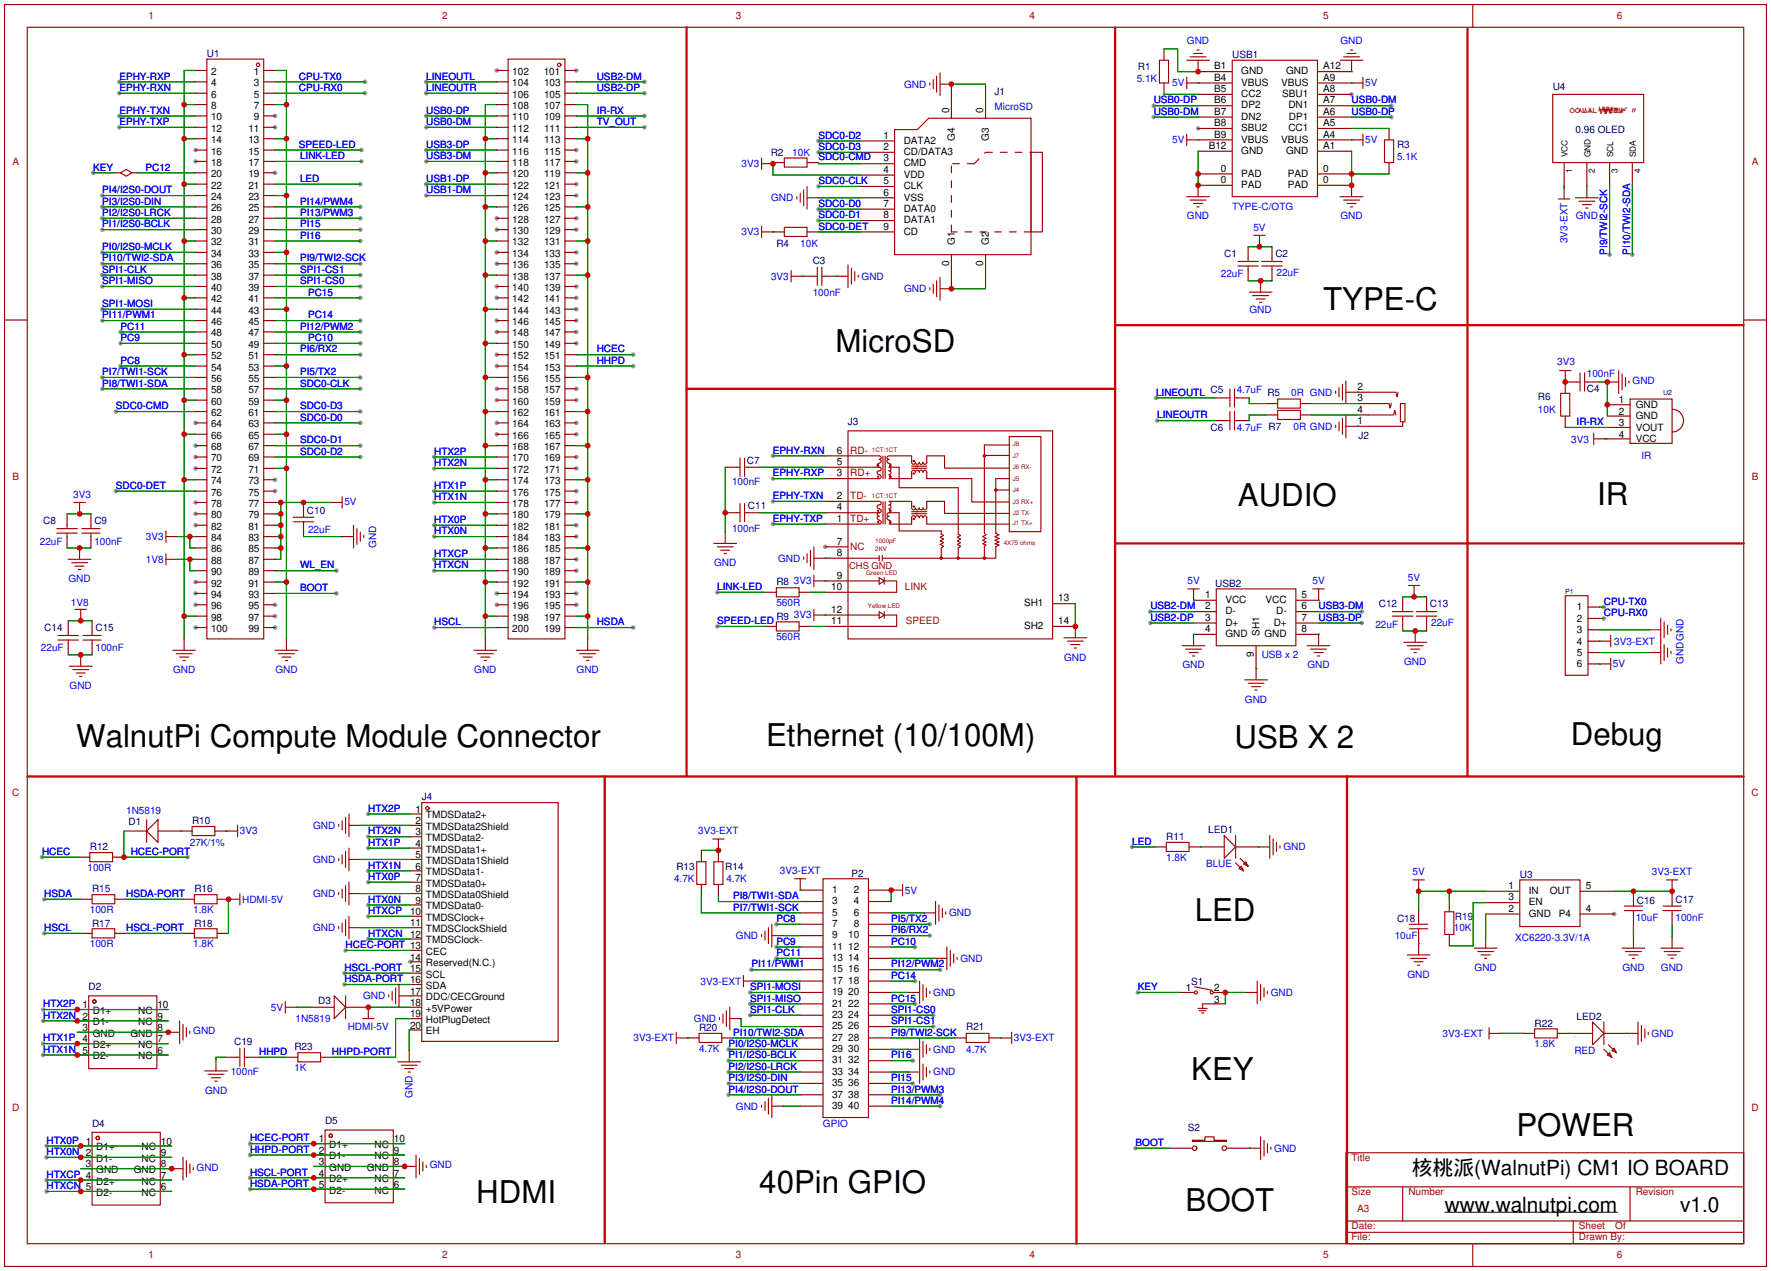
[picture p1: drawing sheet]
<svg xmlns="http://www.w3.org/2000/svg" width="396mm" height="284mm" viewBox="0 0 396 284" stroke-linecap="round" stroke-linejoin="round" font-family="sans-serif">
<defs><g id="words">
<g font-size="7">
<text x="295.7" y="69.3">TYPE-C</text>
<text x="186.7" y="78.7">MicroSD</text>
<text x="276.6" y="113">AUDIO</text>
<text x="356.9" y="112.8">IR</text>
<text x="17" y="166.9">WalnutPi Compute Module Connector</text>
<text x="171.2" y="166.6">Ethernet (10/100M)</text>
<text x="275.8" y="167.1">USB X 2</text>
<text x="351" y="166.4">Debug</text>
<text x="267" y="205.7">LED</text>
<text x="266.2" y="241.3">KEY</text>
<text x="338.8" y="253.7">POWER</text>
<text x="106.4" y="268.7">HDMI</text>
<text x="169.7" y="266.4">40Pin GPIO</text>
<text x="264.9" y="270.5">BOOT</text>
</g>
<g font-size="4.7">
<text x="315.5" y="262.6">䑋䑖䥙(WalnutPi) CM1 IO BOARD</text>
<text x="322.8" y="270.7">www.walnutpi.com</text>
<text x="375.4" y="270.7">v1.0</text>
</g>
<g font-size="2.3" fill="#9f0000">
<text x="350.2" y="25.6">hbb’ˇ〉〕</text>
<text x="351.3" y="25.6">hL“’・“</text>
</g>
<g font-size="2.2" fill="#9f0000">
<text x="33.2" y="4.2">1</text>
<text x="98.8" y="4.2">2</text>
<text x="164.4" y="4.2">3</text>
<text x="230.1" y="4.2">4</text>
<text x="295.7" y="4.2">5</text>
<text x="361.3" y="4.2">6</text>
<text x="2.8" y="36.9">A</text>
<text x="391.4" y="36.9">A</text>
<text x="190" y="101.3">RD-</text>
<text x="2.8" y="107.4">B</text>
<text x="190" y="106.4">RD+</text>
<text x="391.4" y="107.4">B</text>
<text x="190" y="111.5">TD-</text>
<text x="190" y="116.6">TD+</text>
<text x="190" y="122.9">NC</text>
<text x="202.2" y="131.8">LINK</text>
<text x="202.4" y="139.4">SPEED</text>
<text x="2.7" y="177.8">C</text>
<text x="391.4" y="177.8">C</text>
<text x="2.7" y="248.3">D</text>
<text x="391.4" y="248.3">D</text>
<text x="302" y="259.3">Title</text>
<text x="302" y="266.9">Size</text>
<text x="314.7" y="266.9">Number</text>
<text x="365.5" y="266.9">Revision</text>
<text x="302" y="274.5">Date:</text>
<text x="303.3" y="270.7">A3</text>
<text x="352.8" y="274.5">Sheet</text>
<text x="360.9" y="274.5">Of</text>
<text x="33.2" y="281">1</text>
<text x="98.8" y="281">2</text>
<text x="164.4" y="281">3</text>
<text x="230.1" y="281">4</text>
<text x="295.7" y="281">5</text>
<text x="302" y="277.1">File:</text>
<text x="352.8" y="277.1">Drawn By:</text>
<text x="361.3" y="281">6</text>
</g>
<g font-size="2.2" fill="#00f">
<text x="265.2" y="9.9">GND</text>
<text x="299.5" y="9.9">GND</text>
<text x="26.7" y="17.8">EPHY-RXP</text>
<text x="66.8" y="17.8">CPU-TX0</text>
<text x="95.2" y="17.8">LINEOUTL</text>
<text x="133.3" y="17.8">USB2-DM</text>
<text x="26.7" y="20.3">EPHY-RXN</text>
<text x="66.8" y="20.3">CPU-RX0</text>
<text x="95.2" y="20.3">LINEOUTR</text>
<text x="133.3" y="20.3">USB2-DP</text>
<text x="202" y="19.6">GND</text>
<text x="254" y="18.3">5.1K</text>
<text x="257.8" y="23.1">USB0-DP</text>
<text x="261.9" y="19.3">5V</text>
<text x="302" y="23.1">USB0-DM</text>
<text x="305.1" y="19.3">5V</text>
<text x="26.7" y="25.4">EPHY-TXN</text>
<text x="26.7" y="27.9">EPHY-TXP</text>
<text x="95.2" y="25.4">USB0-DP</text>
<text x="95.2" y="27.9">USB0-DM</text>
<text x="133.3" y="27.9">TV_OUT</text>
<text x="133.3" y="25.4">IR-RX</text>
<text x="222.2" y="24.6">MicroSD</text>
<text x="257.8" y="25.7">USB0-DM</text>
<text x="302" y="25.7">USB0-DP</text>
<text x="66.8" y="33">SPEED-LED</text>
<text x="67.1" y="35.6">LINK-LED</text>
<text x="95.2" y="33">USB3-DP</text>
<text x="95.2" y="35.6">USB3-DM</text>
<text x="177" y="34.8">10K</text>
<text x="182.9" y="31">SDC0-D2</text>
<text x="182.9" y="33.5">SDC0-D3</text>
<text x="182.9" y="35.8">SDC0-CMD</text>
<text x="261.9" y="32">5V</text>
<text x="305.1" y="32">5V</text>
<text x="312.2" y="35.8">5.1K</text>
<text x="20.8" y="38.1">KEY</text>
<text x="32.5" y="38.1">PC12</text>
<text x="67.1" y="40.6">LED</text>
<text x="95.2" y="40.6">USB1-DP</text>
<text x="165.7" y="37.3">3V3</text>
<text x="182.9" y="41.1">SDC0-CLK</text>
<text x="22.9" y="43.2">PI4/I2S0-DOUT</text>
<text x="22.9" y="45.7">PI3/I2S0-DIN</text>
<text x="67.1" y="45.7">PI14/PWM4</text>
<text x="95.2" y="43.2">USB1-DM</text>
<text x="172.3" y="45">GND</text>
<text x="182.9" y="46.2">SDC0-D0</text>
<text x="275.3" y="47">TYPE-C/OTG</text>
<text x="22.9" y="48.3">PI2/I2S0-LRCK</text>
<text x="22.9" y="50.8">PI1/I2S0-BCLK</text>
<text x="67.1" y="48.3">PI13/PWM3</text>
<text x="67.1" y="50.8">PI15</text>
<text x="67.1" y="53.3">PI16</text>
<text x="165.7" y="52.6">3V3</text>
<text x="182.9" y="48.8">SDC0-D1</text>
<text x="182.9" y="51.3">SDC0-DET</text>
<text x="265.2" y="49">GND</text>
<text x="280.1" y="51.6">5V</text>
<text x="299.5" y="49">GND</text>
<text x="352.1" y="49">GND</text>
<text x="22.9" y="55.9">PI0/I2S0-MCLK</text>
<text x="22.9" y="58.4">PI10/TWI2-SDA</text>
<text x="67.1" y="58.4">PI9/TWI2-SCK</text>
<text x="178.8" y="55.1">10K</text>
<text x="350.3" y="54.3" transform="rotate(-90 350.3 54.3)">3V3-EXT</text>
<text x="359.2" y="56.9" transform="rotate(-90 359.2 56.9)">PI9/TWI2-SCK</text>
<text x="364.2" y="56.9" transform="rotate(-90 364.2 56.9)">PI10/TWI2-SDA</text>
<text x="22.9" y="61">SPI1-CLK</text>
<text x="22.9" y="63.5">SPI1-MISO</text>
<text x="67.1" y="61">SPI1-CS1</text>
<text x="67.1" y="63.5">SPI1-CS0</text>
<text x="172.3" y="62.5">3V3</text>
<text x="192.5" y="62.5">GND</text>
<text x="202" y="65.3">GND</text>
<text x="272.8" y="62">22uF</text>
<text x="285.2" y="61.7">22uF</text>
<text x="22.9" y="68.6">SPI1-MOSI</text>
<text x="22.9" y="71.1">PI11/PWM1</text>
<text x="68.8" y="71.1">PC14</text>
<text x="68.8" y="66">PC15</text>
<text x="181.6" y="66">100nF</text>
<text x="279.2" y="69.9">GND</text>
<text x="26.9" y="76.2">PC9</text>
<text x="26.9" y="73.7">PC11</text>
<text x="67.1" y="73.7">PI12/PWM2</text>
<text x="68.8" y="76.2">PC10</text>
<text x="22.9" y="83.8">PI7/TWI1-SCK</text>
<text x="26.9" y="81.3">PC8</text>
<text x="67.1" y="78.7">PI6/RX2</text>
<text x="67.1" y="83.8">PI5/TX2</text>
<text x="133.3" y="78.7">HCEC</text>
<text x="133.3" y="81.3">HHPD</text>
<text x="348" y="81.5">3V3</text>
<text x="22.9" y="86.4">PI8/TWI1-SDA</text>
<text x="67.1" y="86.4">SDC0-CLK</text>
<text x="258.3" y="88.4">LINEOUTL C5</text>
<text x="276.4" y="87.9">4.7uF R5</text>
<text x="288.5" y="88.4">0R GND</text>
<text x="354.6" y="84.3">100nF</text>
<text x="364.8" y="85.8">GND</text>
<text x="25.9" y="91.4">SDC0-CMD</text>
<text x="67.1" y="91.4">SDC0-D3</text>
<text x="67.1" y="94">SDC0-D0</text>
<text x="258.6" y="93.5">LINEOUTR</text>
<text x="343.7" y="92.2">10K</text>
<text x="352.3" y="95">IR-RX</text>
<text x="67.1" y="99.1">SDC0-D1</text>
<text x="67.1" y="101.6">SDC0-D2</text>
<text x="97" y="101.6">HTX2P</text>
<text x="172.7" y="101.3">EPHY-RXN</text>
<text x="276.4" y="96.3">4.7uF R7</text>
<text x="289.1" y="96">0R GND</text>
<text x="351.1" y="99.1">3V3</text>
<text x="97" y="104.1">HTX2N</text>
<text x="172.7" y="106.4">EPHY-RXP</text>
<text x="366.8" y="102.6">IR</text>
<text x="16.3" y="111.3">3V3</text>
<text x="25.9" y="109.2">SDC0-DET</text>
<text x="77" y="112.7">5V</text>
<text x="97" y="109.2">HTX1P</text>
<text x="97" y="111.8">HTX1N</text>
<text x="163.6" y="108.5">100nF</text>
<text x="172.7" y="111.5">EPHY-TXN</text>
<text x="68.8" y="119.1">22uF</text>
<text x="97" y="116.8">HTX0P</text>
<text x="97" y="119.4">HTX0N</text>
<text x="163.6" y="118.9">100nF</text>
<text x="172.7" y="116.6">EPHY-TXP</text>
<text x="8.9" y="121.7">22uF</text>
<text x="21.1" y="121.7">100nF</text>
<text x="32.6" y="120.7">3V3</text>
<text x="32.6" y="125.7">1V8</text>
<text x="84.1" y="122.4" transform="rotate(-90 84.1 122.4)">GND</text>
<text x="97" y="124.5">HTXCP</text>
<text x="173.8" y="125.5">GND</text>
<text x="15.3" y="130">GND</text>
<text x="67.1" y="127">WL_EN</text>
<text x="97" y="127">HTXCN</text>
<text x="159.6" y="126.5">GND</text>
<text x="160.3" y="131.8">LINK-LED</text>
<text x="177.4" y="130.6">3V3</text>
<text x="265.3" y="130.6">5V</text>
<text x="293.3" y="130.6">5V</text>
<text x="314.6" y="129.8">5V</text>
<text x="15.8" y="135.4">1V8</text>
<text x="67.1" y="132.1">BOOT</text>
<text x="173.5" y="135.4">560R</text>
<text x="257" y="136.1">USB2-DM</text>
<text x="294.6" y="136.1">USB3-DM</text>
<text x="358.4" y="137.7">CPU-RX0</text>
<text x="358.4" y="135.1">CPU-TX0</text>
<text x="97" y="139.7">HSCL</text>
<text x="133.3" y="139.7">HSDA</text>
<text x="160.3" y="139.4">SPEED-LED</text>
<text x="173.5" y="143">560R</text>
<text x="177.4" y="138.2">3V3</text>
<text x="257" y="138.7">USB2-DP</text>
<text x="294.6" y="138.7">USB3-DP</text>
<text x="307.3" y="140.2">22uF</text>
<text x="319.8" y="140">22uF</text>
<text x="9.1" y="145.5">22uF</text>
<text x="21.3" y="145.5">100nF</text>
<text x="237.8" y="147.6">GND</text>
<text x="264.2" y="149.4">GND</text>
<text x="281.9" y="147.1">USB x 2</text>
<text x="292.2" y="149.4">GND</text>
<text x="313.7" y="148.6">GND</text>
<text x="360.4" y="149.1">5V</text>
<text x="360.7" y="144">3V3-EXT</text>
<text x="376.2" y="148.3" transform="rotate(-90 376.2 148.3)">GNDGND</text>
<text x="15.6" y="153.9">GND</text>
<text x="38.7" y="150.4">GND</text>
<text x="61.5" y="150.4">GND</text>
<text x="106" y="150.4">GND</text>
<text x="128.8" y="150.4">GND</text>
<text x="278.2" y="157">GND</text>
<text x="28.2" y="181.9">1N5819</text>
<text x="70" y="185.2">GND</text>
<text x="82.3" y="181.4">HTX2P</text>
<text x="9.4" y="191">HCEC</text>
<text x="29.2" y="191">HCEC-PORT</text>
<text x="42.4" y="189">27K/1%</text>
<text x="53.6" y="186.4">3V3</text>
<text x="82.3" y="186.4">HTX2N</text>
<text x="82.3" y="189">HTX1P</text>
<text x="156" y="186.4">3V3-EXT</text>
<text x="253" y="188.7">LED</text>
<text x="286.8" y="190">GND</text>
<text x="19.6" y="194.6">100R</text>
<text x="70" y="192.8">GND</text>
<text x="82.3" y="194.1">HTX1N</text>
<text x="82.3" y="196.6">HTX0P</text>
<text x="150.6" y="197.1">4.7K</text>
<text x="162.3" y="197.1">4.7K</text>
<text x="174.3" y="195.3">3V3-EXT</text>
<text x="260.6" y="192.3">1.8K</text>
<text x="269.5" y="193.8">BLUE</text>
<text x="315.6" y="195.6">5V</text>
<text x="369.1" y="195.6">3V3-EXT</text>
<text x="9.9" y="200.4">HSDA</text>
<text x="20.1" y="204">100R</text>
<text x="28.2" y="200.4">HSDA-PORT</text>
<text x="43.2" y="204">1.8K</text>
<text x="54.1" y="201.7">HDMI-5V</text>
<text x="70" y="200.4">GND</text>
<text x="82.3" y="201.7">HTX0N</text>
<text x="163.8" y="200.9">PI8/TWI1-SDA</text>
<text x="163.8" y="203.5">PI7/TWI1-SCK</text>
<text x="202.2" y="199.6">5V</text>
<text x="9.9" y="208">HSCL</text>
<text x="28.2" y="208">HSCL-PORT</text>
<text x="70" y="208">GND</text>
<text x="82.3" y="204.2">HTXCP</text>
<text x="82.3" y="209.3">HTXCN</text>
<text x="164.5" y="209.8">GND</text>
<text x="173.5" y="206">PC8</text>
<text x="199.1" y="206">PI5/TX2</text>
<text x="199.1" y="208.5">PI6/RX2</text>
<text x="212.1" y="204.7">GND</text>
<text x="311.7" y="209.8">10uF</text>
<text x="324.9" y="208">10K</text>
<text x="365.5" y="205.7">10uF</text>
<text x="374.4" y="205.7">100nF</text>
<text x="20.1" y="211.6">100R</text>
<text x="43.2" y="211.6">1.8K</text>
<text x="77.2" y="211.8">HCEC-PORT 13</text>
<text x="173.5" y="211.1">PC9</text>
<text x="173.5" y="213.6">PC11</text>
<text x="199.1" y="211.1">PC10</text>
<text x="214.6" y="214.9">GND</text>
<text x="338.6" y="210.3">XC6220-3.3V/1A</text>
<text x="77" y="216.9">HSCL-PORT</text>
<text x="77" y="219.5">HSDA-PORT 16</text>
<text x="156.5" y="220">3V3-EXT</text>
<text x="167.6" y="221.2">SPI1-MOSI</text>
<text x="167.9" y="216.2">PI11/PWM1</text>
<text x="199.1" y="218.7">PC14</text>
<text x="199.1" y="216.2">PI12/PWM2</text>
<text x="254.3" y="221.2">KEY</text>
<text x="314.5" y="218.4">GND</text>
<text x="329.5" y="216.9">GND</text>
<text x="362.5" y="216.9">GND</text>
<text x="371.2" y="216.9">GND</text>
<text x="9.7" y="225">HTX2P</text>
<text x="9.7" y="227.6">HTX2N 2</text>
<text x="60.5" y="225.8">5V</text>
<text x="81.1" y="223.3">GND</text>
<text x="167.6" y="223.8">SPI1-MISO</text>
<text x="167.6" y="226.3">SPI1-CLK</text>
<text x="199.1" y="223.8">PC15</text>
<text x="199.1" y="226.3">SPI1-CS0</text>
<text x="208.5" y="222.5">GND</text>
<text x="284" y="222.5">GND</text>
<text x="9.7" y="232.7">HTX1P</text>
<text x="43.2" y="231.1">GND</text>
<text x="66" y="228.3">1N5819</text>
<text x="77.7" y="230.1">HDMI-5V</text>
<text x="141.6" y="232.7">3V3-EXT</text>
<text x="155.1" y="228.3">GND</text>
<text x="162.8" y="233.9">PI0/I2S0-MCLK</text>
<text x="163.8" y="231.4">PI10/TWI2-SDA</text>
<text x="199.1" y="228.9">SPI1-CS1</text>
<text x="199.1" y="231.4">PI9/TWI2-SCK</text>
<text x="226.6" y="232.7">3V3-EXT</text>
<text x="322.4" y="231.6">3V3-EXT</text>
<text x="342.9" y="233.9">1.8K</text>
<text x="369.1" y="231.6">GND</text>
<text x="9.7" y="235.2">HTX1N 5</text>
<text x="57.9" y="235.7">HHPD</text>
<text x="65.8" y="239.3">1K</text>
<text x="74.2" y="235.7">HHPD-PORT</text>
<text x="156.2" y="235">4.7K</text>
<text x="162.8" y="236.5">PI1/I2S0-BCLK</text>
<text x="162.8" y="239">PI2/I2S0-LRCK</text>
<text x="199.1" y="236.5">PI16</text>
<text x="208.5" y="235.2">GND</text>
<text x="215.9" y="235.2">4.7K</text>
<text x="351.8" y="235.5">RED</text>
<text x="45.8" y="244.3">GND</text>
<text x="51.6" y="240.3">100nF</text>
<text x="92.2" y="245.3" transform="rotate(-90 92.2 245.3)">GND</text>
<text x="162.8" y="241.6">PI3/I2S0-DIN</text>
<text x="162.8" y="244.1">PI4/I2S0-DOUT</text>
<text x="199.1" y="244.1">PI13/PWM3</text>
<text x="199.1" y="241.6">PI15</text>
<text x="208.5" y="240.3">GND</text>
<text x="164.5" y="247.9">GND</text>
<text x="183.9" y="251.7">GPIO</text>
<text x="199.1" y="246.6">PI14/PWM4</text>
<text x="10.4" y="255.5">HTX0P</text>
<text x="55.9" y="255">HCEC-PORT</text>
<text x="55.9" y="257.6">HHPD-PORT</text>
<text x="253.7" y="256">BOOT</text>
<text x="284.7" y="257.3">GND</text>
<text x="10.4" y="258.1">HTX0N 2</text>
<text x="10.4" y="263.1">HTXCP 4</text>
<text x="43.9" y="261.6">GND</text>
<text x="55.9" y="262.6">HSCL-PORT</text>
<text x="96" y="261.1">GND</text>
<text x="10.4" y="265.7">HTXCN 5</text>
<text x="55.9" y="265.2">HSDA-PORT</text>
</g>
<g font-size="2.2" fill="#00007f">
<text x="46.2" y="12.7">U1</text>
<text x="254.3" y="15.7">R1</text>
<text x="275.3" y="13">USB1</text>
<text x="222.2" y="21.3">J1</text>
<text x="347" y="20.1">U4</text>
<text x="352" y="29.7">0.96 OLED</text>
<text x="172.2" y="34.8">R2</text>
<text x="312.2" y="33">R3</text>
<text x="173.5" y="55.1">R4</text>
<text x="181.6" y="58.9">C3</text>
<text x="273.6" y="57.4">C1</text>
<text x="285" y="57.4">C2</text>
<text x="343.7" y="89.4">R6</text>
<text x="354.6" y="87.6">C4</text>
<text x="189.5" y="95">J3</text>
<text x="270.5" y="96.3">C6</text>
<text x="303.5" y="98">J2</text>
<text x="166.9" y="103.6">C7</text>
<text x="167.1" y="113.8">C11</text>
<text x="9.7" y="117.1">C8</text>
<text x="21.1" y="117.1">C9</text>
<text x="68.6" y="114.8">C10</text>
<text x="173.5" y="130.8">R8</text>
<text x="271.5" y="131.1">USB2</text>
<text x="308.1" y="135.6">C12</text>
<text x="319.5" y="135.6">C13</text>
<text x="9.9" y="141">C14</text>
<text x="21.3" y="141">C15</text>
<text x="173.5" y="138.4">R9</text>
<text x="94.2" y="178.8">J4</text>
<text x="28.7" y="184.4">D1</text>
<text x="42.9" y="184.2">R10</text>
<text x="20.1" y="190">R12</text>
<text x="260.6" y="187.7">R11</text>
<text x="270" y="186.2">LED1</text>
<text x="151.1" y="194.3">R13</text>
<text x="162.1" y="194.3">R14</text>
<text x="190.2" y="195.8">P2</text>
<text x="339.6" y="196.1">U3</text>
<text x="20.6" y="199.4">R15</text>
<text x="43.4" y="199.4">R16</text>
<text x="365.8" y="201.9">C16</text>
<text x="374.4" y="201.7">C17</text>
<text x="20.6" y="207">R17</text>
<text x="43.4" y="207">R18</text>
<text x="312.2" y="206">C18</text>
<text x="325.1" y="205.5">R19</text>
<text x="19.8" y="221.2">D2</text>
<text x="266.2" y="220">S1</text>
<text x="71.1" y="224.3">D3</text>
<text x="352.3" y="227.8">LED2</text>
<text x="52.3" y="233.4">C19</text>
<text x="156.2" y="230.4">R20</text>
<text x="215.9" y="230.1">R21</text>
<text x="342.9" y="229.4">R22</text>
<text x="65.8" y="234.7">R23</text>
<text x="20.6" y="251.7">D4</text>
<text x="72.6" y="251.2">D5</text>
<text x="265.4" y="252.7">S2</text>
</g>
<g font-size="2.2">
<text x="47.2" y="16.7">2</text>
<text x="56.7" y="16.7">1</text>
<text x="114.5" y="16.8">102</text>
<text x="121.5" y="16.8">101</text>
<text x="271.3" y="15.5">B1</text>
<text x="277.4" y="16.6">GND</text>
<text x="287.4" y="16.6">GND</text>
<text x="295.7" y="15.5">A12</text>
<text x="47.2" y="21.8">6</text>
<text x="47.2" y="19.3">4</text>
<text x="56.7" y="19.3">3</text>
<text x="56.7" y="21.8">5</text>
<text x="114.5" y="21.8">106</text>
<text x="114.5" y="19.3">104</text>
<text x="121.6" y="19.3">103</text>
<text x="121.6" y="21.8">105</text>
<text x="271.3" y="18">B4</text>
<text x="271.3" y="20.6">B5</text>
<text x="271.3" y="23.1">B6</text>
<text x="277.4" y="19.2">VBUS</text>
<text x="277.4" y="21.7">CC2</text>
<text x="286.3" y="19.2">VBUS</text>
<text x="286.5" y="21.7">SBU1</text>
<text x="295.7" y="23.1">A7</text>
<text x="295.7" y="20.6">A8</text>
<text x="295.7" y="18">A9</text>
<text x="47.2" y="29.4">12</text>
<text x="47.2" y="26.9">10</text>
<text x="47.2" y="24.4">8</text>
<text x="55.5" y="29.4">11</text>
<text x="56.7" y="24.4">7</text>
<text x="56.7" y="26.9">9</text>
<text x="114.5" y="29.4">112</text>
<text x="114.5" y="26.9">110</text>
<text x="114.5" y="24.4">108</text>
<text x="121.6" y="24.4">107</text>
<text x="121.6" y="26.9">109</text>
<text x="121.6" y="29.4">111</text>
<text x="212.1" y="25.1" transform="rotate(-90 212.1 25.1)">0</text>
<text x="219.7" y="25.1" transform="rotate(-90 219.7 25.1)">0</text>
<text x="271.3" y="25.7">B7</text>
<text x="271.3" y="28.2">B8</text>
<text x="277.4" y="26.8">DN2</text>
<text x="277.4" y="24.2">DP2</text>
<text x="277.4" y="29.3">SBU2</text>
<text x="287.9" y="29.3">CC1</text>
<text x="287.9" y="24.2">DN1</text>
<text x="288" y="26.8">DP1</text>
<text x="295.7" y="28.2">A5</text>
<text x="295.7" y="25.7">A6</text>
<text x="47.2" y="34.5">16</text>
<text x="47.2" y="32">14</text>
<text x="55.5" y="32">13</text>
<text x="55.5" y="34.5">15</text>
<text x="114.5" y="34.5">116</text>
<text x="114.5" y="32">114</text>
<text x="121.6" y="32">113</text>
<text x="121.6" y="34.5">115</text>
<text x="197.4" y="33.5">2</text>
<text x="197.4" y="31">1</text>
<text x="201.9" y="34.6">CD/DATA3</text>
<text x="201.9" y="32.1">DATA2</text>
<text x="213.4" y="31.4" transform="rotate(-90 213.4 31.4)">G4</text>
<text x="221" y="31.4" transform="rotate(-90 221 31.4)">G3</text>
<text x="270.1" y="33.3">B12</text>
<text x="271.3" y="30.7">B9</text>
<text x="277.4" y="31.9">VBUS</text>
<text x="277.4" y="34.4">GND</text>
<text x="286.3" y="31.9">VBUS</text>
<text x="287.4" y="34.4">GND</text>
<text x="295.7" y="33.3">A1</text>
<text x="295.7" y="30.7">A4</text>
<text x="47.2" y="39.6">20</text>
<text x="47.2" y="37.1">18</text>
<text x="55.5" y="37.1">17</text>
<text x="55.5" y="39.6">19</text>
<text x="114.5" y="39.6">120</text>
<text x="114.5" y="37.1">118</text>
<text x="121.6" y="37.1">117</text>
<text x="121.6" y="39.6">119</text>
<text x="197.4" y="36.1">3</text>
<text x="197.4" y="38.6">4</text>
<text x="197.4" y="41.1">5</text>
<text x="201.9" y="37.2">CMD</text>
<text x="201.9" y="39.7">VDD</text>
<text x="272.8" y="38.4">0</text>
<text x="272.8" y="40.9">0</text>
<text x="277.4" y="39.5">PAD</text>
<text x="287.8" y="39.5">PAD</text>
<text x="295.7" y="40.9">0</text>
<text x="295.7" y="38.4">0</text>
<text x="47.2" y="47.2">26</text>
<text x="47.2" y="44.7">24</text>
<text x="47.2" y="42.1">22</text>
<text x="55.5" y="42.1">21</text>
<text x="55.5" y="44.7">23</text>
<text x="55.5" y="47.2">25</text>
<text x="114.5" y="47.2">126</text>
<text x="114.5" y="44.7">124</text>
<text x="114.5" y="42.1">122</text>
<text x="121.6" y="42.1">121</text>
<text x="121.6" y="44.7">123</text>
<text x="121.6" y="47.2">125</text>
<text x="197.4" y="43.7">6</text>
<text x="197.4" y="46.2">7</text>
<text x="201.9" y="42.3">CLK</text>
<text x="201.9" y="44.8">VSS</text>
<text x="201.9" y="47.3">DATA0</text>
<text x="277.4" y="42">PAD</text>
<text x="287.8" y="42">PAD</text>
<text x="47.2" y="52.3">30</text>
<text x="47.2" y="49.8">28</text>
<text x="55.5" y="49.8">27</text>
<text x="55.5" y="52.3">29</text>
<text x="114.5" y="52.3">130</text>
<text x="114.5" y="49.8">128</text>
<text x="121.6" y="49.8">127</text>
<text x="121.6" y="52.3">129</text>
<text x="197.4" y="48.8">8</text>
<text x="197.4" y="51.3">9</text>
<text x="201.9" y="49.9">DATA1</text>
<text x="201.9" y="52.4">CD</text>
<text x="47.2" y="59.9">36</text>
<text x="47.2" y="57.4">34</text>
<text x="47.2" y="54.8">32</text>
<text x="55.5" y="54.8">31</text>
<text x="55.5" y="57.4">33</text>
<text x="55.5" y="59.9">35</text>
<text x="114.5" y="59.9">136</text>
<text x="114.5" y="57.4">134</text>
<text x="114.5" y="54.8">132</text>
<text x="121.6" y="54.8">131</text>
<text x="121.6" y="57.4">133</text>
<text x="121.6" y="59.9">135</text>
<text x="212.1" y="59.4" transform="rotate(-90 212.1 59.4)">0</text>
<text x="213.4" y="54.7" transform="rotate(-90 213.4 54.7)">G1</text>
<text x="219.7" y="59.4" transform="rotate(-90 219.7 59.4)">0</text>
<text x="221" y="54.7" transform="rotate(-90 221 54.7)">G2</text>
<text x="47.2" y="65">40</text>
<text x="47.2" y="62.5">38</text>
<text x="55.5" y="62.5">37</text>
<text x="55.5" y="65">39</text>
<text x="114.5" y="65">140</text>
<text x="114.5" y="62.5">138</text>
<text x="121.6" y="62.5">137</text>
<text x="121.6" y="65">139</text>
<text x="47.2" y="70.1">44</text>
<text x="47.2" y="67.5">42</text>
<text x="55.5" y="67.5">41</text>
<text x="55.5" y="70.1">43</text>
<text x="114.5" y="70.1">144</text>
<text x="114.5" y="67.5">142</text>
<text x="121.6" y="67.5">141</text>
<text x="121.6" y="70.1">143</text>
<text x="47.2" y="77.7">50</text>
<text x="47.2" y="75.2">48</text>
<text x="47.2" y="72.6">46</text>
<text x="55.5" y="72.6">45</text>
<text x="55.5" y="75.2">47</text>
<text x="55.5" y="77.7">49</text>
<text x="114.5" y="77.7">150</text>
<text x="114.5" y="75.2">148</text>
<text x="114.5" y="72.6">146</text>
<text x="121.6" y="72.6">145</text>
<text x="121.6" y="75.2">147</text>
<text x="121.6" y="77.7">149</text>
<text x="47.2" y="82.8">54</text>
<text x="47.2" y="80.2">52</text>
<text x="55.5" y="80.2">51</text>
<text x="55.5" y="82.8">53</text>
<text x="114.5" y="82.8">154</text>
<text x="114.5" y="80.2">152</text>
<text x="121.6" y="80.2">151</text>
<text x="121.6" y="82.8">153</text>
<text x="47.2" y="87.9">58</text>
<text x="47.2" y="85.3">56</text>
<text x="55.5" y="85.3">55</text>
<text x="55.5" y="87.9">57</text>
<text x="114.5" y="87.9">158</text>
<text x="114.5" y="85.3">156</text>
<text x="121.6" y="85.3">155</text>
<text x="121.6" y="87.9">157</text>
<text x="303.3" y="87.1">2</text>
<text x="303.3" y="89.7">3</text>
<text x="47.2" y="95.5">64</text>
<text x="47.2" y="92.9">62</text>
<text x="47.2" y="90.4">60</text>
<text x="55.5" y="90.4">59</text>
<text x="55.5" y="92.9">61</text>
<text x="55.5" y="95.5">63</text>
<text x="114.5" y="95.5">164</text>
<text x="114.5" y="92.9">162</text>
<text x="114.5" y="90.4">160</text>
<text x="121.6" y="90.4">159</text>
<text x="121.6" y="92.9">161</text>
<text x="121.6" y="95.5">163</text>
<text x="303.3" y="92.2">4</text>
<text x="303.3" y="94.7">1</text>
<text x="361.7" y="90.1">1</text>
<text x="361.7" y="92.7">2</text>
<text x="361.7" y="95.2">3</text>
<text x="365.5" y="91.2">GND</text>
<text x="365.5" y="93.7">GND</text>
<text x="47.2" y="100.6">68</text>
<text x="47.2" y="98">66</text>
<text x="55.5" y="98">65</text>
<text x="55.5" y="100.6">67</text>
<text x="114.5" y="100.6">168</text>
<text x="114.5" y="98">166</text>
<text x="121.6" y="98">165</text>
<text x="121.6" y="100.6">167</text>
<text x="187" y="101.3">6</text>
<text x="361.7" y="97.8">4</text>
<text x="365.5" y="96.2">VOUT</text>
<text x="365.5" y="98.8">VCC</text>
<text x="47.2" y="105.6">72</text>
<text x="47.2" y="103.1">70</text>
<text x="55.5" y="103.1">69</text>
<text x="55.5" y="105.6">71</text>
<text x="114.5" y="105.6">172</text>
<text x="114.5" y="103.1">170</text>
<text x="121.6" y="103.1">169</text>
<text x="121.6" y="105.6">171</text>
<text x="187" y="103.9">5</text>
<text x="187" y="106.4">3</text>
<text x="47.2" y="113.3">78</text>
<text x="47.2" y="110.7">76</text>
<text x="47.2" y="108.2">74</text>
<text x="55.5" y="108.2">73</text>
<text x="55.5" y="110.7">75</text>
<text x="55.5" y="113.3">77</text>
<text x="114.5" y="113.3">178</text>
<text x="114.5" y="110.7">176</text>
<text x="114.5" y="108.2">174</text>
<text x="121.6" y="108.2">173</text>
<text x="121.6" y="110.7">175</text>
<text x="121.6" y="113.3">177</text>
<text x="187" y="111.5">2</text>
<text x="47.2" y="118.3">82</text>
<text x="47.2" y="115.8">80</text>
<text x="55.5" y="115.8">79</text>
<text x="55.5" y="118.3">81</text>
<text x="114.5" y="118.3">182</text>
<text x="114.5" y="115.8">180</text>
<text x="121.6" y="115.8">179</text>
<text x="121.6" y="118.3">181</text>
<text x="187" y="116.6">1</text>
<text x="187" y="114">4</text>
<text x="47.2" y="126">88</text>
<text x="47.2" y="123.4">86</text>
<text x="47.2" y="120.9">84</text>
<text x="55.5" y="120.9">83</text>
<text x="55.5" y="123.4">85</text>
<text x="55.5" y="126">87</text>
<text x="114.5" y="126">188</text>
<text x="114.5" y="123.4">186</text>
<text x="114.5" y="120.9">184</text>
<text x="121.6" y="120.9">183</text>
<text x="121.6" y="123.4">185</text>
<text x="121.6" y="126">187</text>
<text x="187" y="121.7">7</text>
<text x="187" y="124.2">8</text>
<text x="47.2" y="131">92</text>
<text x="47.2" y="128.5">90</text>
<text x="55.5" y="128.5">89</text>
<text x="55.5" y="131">91</text>
<text x="114.5" y="131">192</text>
<text x="114.5" y="128.5">190</text>
<text x="121.6" y="128.5">189</text>
<text x="121.6" y="131">191</text>
<text x="185.7" y="131.8">10</text>
<text x="187" y="129.3">9</text>
<text x="47.2" y="136.1">96</text>
<text x="47.2" y="133.6">94</text>
<text x="55.5" y="133.6">93</text>
<text x="55.5" y="136.1">95</text>
<text x="114.5" y="136.1">196</text>
<text x="114.5" y="133.6">194</text>
<text x="121.6" y="133.6">193</text>
<text x="121.6" y="136.1">195</text>
<text x="185.7" y="136.9">12</text>
<text x="228.8" y="135.5">SH1</text>
<text x="236.5" y="134.4">13</text>
<text x="269.3" y="133.6">1</text>
<text x="269.3" y="136.1">2</text>
<text x="273.8" y="134.7">VCC</text>
<text x="273.8" y="137.3">D-</text>
<text x="282.8" y="134.7">VCC</text>
<text x="285.2" y="137.3">D-</text>
<text x="290.8" y="133.6">5</text>
<text x="290.8" y="136.1">6</text>
<text x="352.3" y="136.4">1</text>
<text x="47.2" y="141.2">100</text>
<text x="47.2" y="138.7">98</text>
<text x="55.5" y="138.7">97</text>
<text x="55.5" y="141.2">99</text>
<text x="114.5" y="141.2">200</text>
<text x="114.5" y="138.7">198</text>
<text x="121.6" y="138.7">197</text>
<text x="121.6" y="141.2">199</text>
<text x="185.7" y="139.4">11</text>
<text x="228.8" y="140.6">SH2</text>
<text x="236.5" y="139.4">14</text>
<text x="269.3" y="138.7">3</text>
<text x="269.3" y="141.2">4</text>
<text x="273.8" y="139.8">D+</text>
<text x="273.8" y="142.3">GND</text>
<text x="281.4" y="142.1" transform="rotate(-90 281.4 142.1)">SH1</text>
<text x="282.6" y="142.3">GND</text>
<text x="284.6" y="139.8">D+</text>
<text x="290.8" y="141.2">8</text>
<text x="290.8" y="138.7">7</text>
<text x="352.3" y="138.9">2</text>
<text x="352.3" y="141.5">3</text>
<text x="352.3" y="144">4</text>
<text x="280.2" y="146.8" transform="rotate(-90 280.2 146.8)">9</text>
<text x="352.3" y="146.5">5</text>
<text x="352.3" y="149.1">6</text>
<text x="92.9" y="184.1">2</text>
<text x="92.9" y="181.6">1</text>
<text x="95.2" y="185.4">TMDSData2Shield</text>
<text x="95.2" y="182.9">TMDSData2+</text>
<text x="92.9" y="191.7">5</text>
<text x="92.9" y="189.2">4</text>
<text x="92.9" y="186.7">3</text>
<text x="95.2" y="190.5">TMDSData1+</text>
<text x="95.2" y="187.9">TMDSData2-</text>
<text x="92.9" y="196.8">7</text>
<text x="92.9" y="194.3">6</text>
<text x="95.2" y="195.6">TMDSData1-</text>
<text x="95.2" y="193">TMDSData1Shield</text>
<text x="92.9" y="201.9">9</text>
<text x="92.9" y="199.4">8</text>
<text x="95.2" y="203.2">TMDSData0-</text>
<text x="95.2" y="200.6">TMDSData0Shield</text>
<text x="95.2" y="198.1">TMDSData0+</text>
<text x="185.9" y="199.5">1</text>
<text x="185.9" y="202">3</text>
<text x="190.8" y="199.5">2</text>
<text x="190.8" y="202">4</text>
<text x="337.1" y="198.6">1</text>
<text x="337.1" y="201.2">3</text>
<text x="337.1" y="203.7">2</text>
<text x="341.6" y="199.7">IN</text>
<text x="341.6" y="202.3">EN</text>
<text x="346.3" y="199.7">OUT</text>
<text x="354.3" y="198.6">5</text>
<text x="354.3" y="203.7">4</text>
<text x="91.6" y="209.5">12</text>
<text x="91.6" y="207">11</text>
<text x="91.6" y="204.4">10</text>
<text x="95.2" y="208.3">TMDSClockShield</text>
<text x="95.2" y="205.7">TMDSClock+</text>
<text x="185.9" y="204.6">5</text>
<text x="185.9" y="207.1">7</text>
<text x="185.9" y="209.7">9</text>
<text x="189.5" y="209.7">10</text>
<text x="190.8" y="204.6">6</text>
<text x="190.8" y="207.1">8</text>
<text x="341.6" y="204.8">GND</text>
<text x="348.3" y="204.8">P4</text>
<text x="91.6" y="214.6">14</text>
<text x="95.2" y="215.9">Reserved(N.C.)</text>
<text x="95.2" y="213.3">CEC</text>
<text x="95.2" y="210.8">TMDSClock-</text>
<text x="185.9" y="212.2">11</text>
<text x="185.9" y="214.7">13</text>
<text x="189.5" y="212.2">12</text>
<text x="189.5" y="214.7">14</text>
<text x="91.6" y="217.1">15</text>
<text x="95.2" y="221">SDA</text>
<text x="95.2" y="218.4">SCL</text>
<text x="185.9" y="217.3">15</text>
<text x="185.9" y="219.8">17</text>
<text x="189.5" y="217.3">16</text>
<text x="189.5" y="219.8">18</text>
<text x="265" y="221.5">1</text>
<text x="271.3" y="221.5">2</text>
<text x="18.4" y="225.3">1</text>
<text x="20.8" y="226.5">D1+</text>
<text x="30.9" y="226.5">NC</text>
<text x="35.2" y="227.8">9</text>
<text x="35.2" y="225.3">10</text>
<text x="91.6" y="227.3">19</text>
<text x="91.6" y="224.8">18</text>
<text x="91.6" y="222.2">17</text>
<text x="95.2" y="226">+5VPower</text>
<text x="95.2" y="223.5">DDC/CECGround</text>
<text x="185.9" y="222.4">19</text>
<text x="185.9" y="224.9">21</text>
<text x="185.9" y="227.4">23</text>
<text x="189.5" y="222.4">20</text>
<text x="189.5" y="224.9">22</text>
<text x="189.5" y="227.4">24</text>
<text x="271.3" y="224">3</text>
<text x="18.4" y="230.4">3</text>
<text x="18.4" y="232.9">4</text>
<text x="20.8" y="229.1">D1-</text>
<text x="20.8" y="231.6">GND</text>
<text x="29.1" y="231.6">GND</text>
<text x="30.9" y="229.1">NC</text>
<text x="35.2" y="232.9">7</text>
<text x="35.2" y="230.4">8</text>
<text x="91.6" y="229.8">20</text>
<text x="95.2" y="231.1">EH</text>
<text x="95.2" y="228.6">HotPlugDetect</text>
<text x="185.9" y="230">25</text>
<text x="185.9" y="232.5">27</text>
<text x="189.5" y="230">26</text>
<text x="189.5" y="232.5">28</text>
<text x="20.8" y="234.2">D2+</text>
<text x="20.8" y="236.7">D2-</text>
<text x="30.9" y="236.7">NC</text>
<text x="30.9" y="234.2">NC</text>
<text x="35.2" y="235.4">6</text>
<text x="185.9" y="235.1">29</text>
<text x="185.9" y="237.6">31</text>
<text x="189.5" y="235.1">30</text>
<text x="189.5" y="237.6">32</text>
<text x="185.9" y="240.1">33</text>
<text x="185.9" y="242.7">35</text>
<text x="185.9" y="245.2">37</text>
<text x="189.5" y="240.1">34</text>
<text x="189.5" y="242.7">36</text>
<text x="189.5" y="245.2">38</text>
<text x="185.9" y="247.8">39</text>
<text x="189.5" y="247.8">40</text>
<text x="19.2" y="255.8">1</text>
<text x="21.5" y="257">D1+</text>
<text x="31.6" y="257">NC</text>
<text x="35.9" y="255.8">10</text>
<text x="71.3" y="255.2">1</text>
<text x="71.3" y="257.8">2</text>
<text x="73.6" y="256.5">D1+</text>
<text x="83.7" y="256.5">NC</text>
<text x="88" y="257.8">9</text>
<text x="88" y="255.2">10</text>
<text x="19.2" y="260.8">3</text>
<text x="21.5" y="259.6">D1-</text>
<text x="21.5" y="262.1">GND</text>
<text x="29.9" y="262.1">GND</text>
<text x="31.6" y="259.6">NC</text>
<text x="35.9" y="263.4">7</text>
<text x="35.9" y="260.8">8</text>
<text x="35.9" y="258.3">9</text>
<text x="71.3" y="260.3">3</text>
<text x="71.3" y="262.9">4</text>
<text x="73.6" y="259.1">D1-</text>
<text x="73.6" y="261.6">GND</text>
<text x="82" y="261.6">GND</text>
<text x="83.7" y="259.1">NC</text>
<text x="88" y="262.9">7</text>
<text x="88" y="260.3">8</text>
<text x="21.5" y="264.6">D2+</text>
<text x="21.5" y="267.2">D2-</text>
<text x="31.6" y="267.2">NC</text>
<text x="31.6" y="264.6">NC</text>
<text x="35.9" y="265.9">6</text>
<text x="71.3" y="265.4">5</text>
<text x="73.6" y="264.1">D2+</text>
<text x="73.6" y="266.7">D2-</text>
<text x="83.7" y="266.7">NC</text>
<text x="83.7" y="264.1">NC</text>
<text x="88" y="265.4">6</text>
</g>
<text font-size="2.1" fill="#9f0000" x="189.7" y="127.1">CHS GND</text>
<g font-size="1.9">
<text x="350.3" y="35.1" transform="rotate(-90 350.3 35.1)">VCC</text>
<text x="355.4" y="35.1" transform="rotate(-90 355.4 35.1)">GND</text>
<text x="360.4" y="35.1" transform="rotate(-90 360.4 35.1)">SCL</text>
<text x="365.5" y="35.1" transform="rotate(-90 365.5 35.1)">SDA</text>
<text x="351.3" y="38.6" transform="rotate(-90 351.3 38.6)">1</text>
<text x="356.4" y="38.6" transform="rotate(-90 356.4 38.6)">2</text>
<text x="361.5" y="38.6" transform="rotate(-90 361.5 38.6)">3</text>
<text x="366.5" y="38.6" transform="rotate(-90 366.5 38.6)">4</text>
</g>
<g font-size="1.6" fill="#00007f">
<text x="371.6" y="88.4">U2</text>
<text x="349.8" y="132.8">P1</text>
</g>
<g font-size="1.4" fill="#9f0000">
<text x="194.8" y="101">1CT:1CT</text>
<text x="226.3" y="99.7">J8</text>
<text x="226.3" y="102.3">J7</text>
<text x="226.3" y="107.4">J5</text>
<text x="226.3" y="104.8">J6 RX-</text>
<text x="194.8" y="111.2">1CT:1CT</text>
<text x="226.3" y="109.9">J4</text>
<text x="226.3" y="112.7">J3 RX+</text>
<text x="226.3" y="115">J2 TX-</text>
<text x="226.3" y="117.3">J1 TX+</text>
<text x="195.6" y="121.3">1000pF</text>
<text x="195.6" y="123.1">2KV</text>
<text x="224.3" y="121.8">4X75 ohms</text>
<text x="193.5" y="128.4">Green LED</text>
<text x="193.9" y="135.8">Yellow LED</text>
</g>
</g></defs>
<g fill="#989898">
<circle cx="128.8" cy="15.7" r=".51"/>
<circle cx="111" cy="135.1" r=".51"/>
<circle cx="111" cy="132.6" r=".51"/>
<circle cx="128.8" cy="33.5" r=".51"/>
<circle cx="128.8" cy="36.1" r=".51"/>
<circle cx="128.8" cy="41.1" r=".51"/>
<circle cx="128.8" cy="43.7" r=".51"/>
<circle cx="128.8" cy="48.8" r=".51"/>
<circle cx="128.8" cy="51.3" r=".51"/>
<circle cx="128.8" cy="56.4" r=".51"/>
<circle cx="128.8" cy="58.9" r=".51"/>
<circle cx="111" cy="97" r=".51"/>
<circle cx="111" cy="94.5" r=".51"/>
<circle cx="128.8" cy="64" r=".51"/>
<circle cx="128.8" cy="66.5" r=".51"/>
<circle cx="111" cy="89.4" r=".51"/>
<circle cx="128.8" cy="69.1" r=".51"/>
<circle cx="111" cy="86.9" r=".51"/>
<circle cx="128.8" cy="71.6" r=".51"/>
<circle cx="128.8" cy="74.2" r=".51"/>
<circle cx="111" cy="81.8" r=".51"/>
<circle cx="128.8" cy="76.7" r=".51"/>
<circle cx="111" cy="79.2" r=".51"/>
<circle cx="111" cy="74.2" r=".51"/>
<circle cx="111" cy="71.6" r=".51"/>
<circle cx="128.8" cy="86.9" r=".51"/>
<circle cx="128.8" cy="89.4" r=".51"/>
<circle cx="111" cy="66.5" r=".51"/>
<circle cx="111" cy="64" r=".51"/>
<circle cx="128.8" cy="94.5" r=".51"/>
<circle cx="128.8" cy="97" r=".51"/>
<circle cx="111" cy="58.9" r=".51"/>
<circle cx="111" cy="56.4" r=".51"/>
<circle cx="128.8" cy="102.1" r=".51"/>
<circle cx="128.8" cy="104.6" r=".51"/>
<circle cx="111" cy="51.3" r=".51"/>
<circle cx="111" cy="48.8" r=".51"/>
<circle cx="128.8" cy="109.7" r=".51"/>
<circle cx="128.8" cy="112.3" r=".51"/>
<circle cx="128.8" cy="117.3" r=".51"/>
<circle cx="128.8" cy="119.9" r=".51"/>
<circle cx="128.8" cy="125" r=".51"/>
<circle cx="128.8" cy="127.5" r=".51"/>
<circle cx="128.8" cy="132.6" r=".51"/>
<circle cx="128.8" cy="135.1" r=".51"/>
<circle cx="111" cy="15.7" r=".51"/>
<circle cx="43.7" cy="140.2" r=".51"/>
<circle cx="43.7" cy="135.1" r=".51"/>
<circle cx="43.7" cy="132.6" r=".51"/>
<circle cx="61.5" cy="25.9" r=".51"/>
<circle cx="43.7" cy="130" r=".51"/>
<circle cx="61.5" cy="28.4" r=".51"/>
<circle cx="61.5" cy="38.6" r=".51"/>
<circle cx="43.7" cy="117.3" r=".51"/>
<circle cx="43.7" cy="114.8" r=".51"/>
<circle cx="43.7" cy="112.3" r=".51"/>
<circle cx="43.7" cy="104.6" r=".51"/>
<circle cx="43.7" cy="102.1" r=".51"/>
<circle cx="43.7" cy="99.6" r=".51"/>
<circle cx="43.7" cy="94.5" r=".51"/>
<circle cx="61.5" cy="107.2" r=".51"/>
<circle cx="61.5" cy="109.7" r=".51"/>
<circle cx="43.7" cy="36.1" r=".51"/>
<circle cx="43.7" cy="33.5" r=".51"/>
<circle cx="61.5" cy="135.1" r=".51"/>
<circle cx="61.5" cy="137.7" r=".51"/>
<circle cx="61.5" cy="140.2" r=".51"/>
<circle cx="184.4" cy="122.2" r=".51"/>
<circle cx="360.7" cy="204.2" r=".51"/>
<circle cx="267.7" cy="28.7" r=".51"/>
<circle cx="302" cy="21.1" r=".51"/>
<circle cx="91.7" cy="214.9" r=".51"/>
<circle cx="26.7" cy="18.3" r=".51"/>
<circle cx="26.7" cy="20.8" r=".51"/>
<circle cx="26.7" cy="25.9" r=".51"/>
<circle cx="26.7" cy="28.4" r=".51"/>
<circle cx="80.8" cy="33.5" r=".51"/>
<circle cx="80.8" cy="36.1" r=".51"/>
<circle cx="80.5" cy="41.1" r=".51"/>
<circle cx="22.9" cy="43.7" r=".51"/>
<circle cx="22.9" cy="46.2" r=".51"/>
<circle cx="22.9" cy="48.8" r=".51"/>
<circle cx="22.9" cy="51.3" r=".51"/>
<circle cx="22.9" cy="56.4" r=".51"/>
<circle cx="22.9" cy="58.9" r=".51"/>
<circle cx="22.9" cy="61.5" r=".51"/>
<circle cx="22.9" cy="64" r=".51"/>
<circle cx="22.9" cy="69.1" r=".51"/>
<circle cx="22.9" cy="71.6" r=".51"/>
<circle cx="22.9" cy="84.3" r=".51"/>
<circle cx="22.9" cy="86.9" r=".51"/>
<circle cx="80.5" cy="46.2" r=".51"/>
<circle cx="80.5" cy="48.8" r=".51"/>
<circle cx="80.5" cy="51.3" r=".51"/>
<circle cx="80.5" cy="53.8" r=".51"/>
<circle cx="80.5" cy="58.9" r=".51"/>
<circle cx="80.5" cy="61.5" r=".51"/>
<circle cx="80.5" cy="64" r=".51"/>
<circle cx="80.5" cy="74.2" r=".51"/>
<circle cx="80.5" cy="79.2" r=".51"/>
<circle cx="80.5" cy="84.3" r=".51"/>
<circle cx="80.5" cy="86.9" r=".51"/>
<circle cx="25.9" cy="91.9" r=".51"/>
<circle cx="80.5" cy="91.9" r=".51"/>
<circle cx="80.5" cy="94.5" r=".51"/>
<circle cx="80.5" cy="99.6" r=".51"/>
<circle cx="80.5" cy="102.1" r=".51"/>
<circle cx="25.9" cy="109.7" r=".51"/>
<circle cx="75.2" cy="127.5" r=".51"/>
<circle cx="95.2" cy="18.3" r=".51"/>
<circle cx="95.2" cy="20.8" r=".51"/>
<circle cx="95.2" cy="25.9" r=".51"/>
<circle cx="95.2" cy="28.4" r=".51"/>
<circle cx="95.2" cy="33.5" r=".51"/>
<circle cx="95.2" cy="36.1" r=".51"/>
<circle cx="95.2" cy="41.1" r=".51"/>
<circle cx="95.2" cy="43.7" r=".51"/>
<circle cx="144" cy="28.4" r=".51"/>
<circle cx="141.5" cy="79.2" r=".51"/>
<circle cx="141.5" cy="81.8" r=".51"/>
<circle cx="97" cy="102.1" r=".51"/>
<circle cx="97" cy="104.6" r=".51"/>
<circle cx="97" cy="109.7" r=".51"/>
<circle cx="97" cy="112.3" r=".51"/>
<circle cx="97" cy="117.3" r=".51"/>
<circle cx="97" cy="119.9" r=".51"/>
<circle cx="97" cy="125" r=".51"/>
<circle cx="97" cy="127.5" r=".51"/>
<circle cx="97" cy="140.2" r=".51"/>
<circle cx="141.5" cy="140.2" r=".51"/>
<circle cx="144" cy="18.3" r=".51"/>
<circle cx="144" cy="20.8" r=".51"/>
<circle cx="144" cy="25.9" r=".51"/>
<circle cx="81.5" cy="18.3" r=".51"/>
<circle cx="81.5" cy="20.8" r=".51"/>
<circle cx="172.7" cy="117.1" r=".51"/>
<circle cx="172.7" cy="112" r=".51"/>
<circle cx="172.7" cy="106.9" r=".51"/>
<circle cx="172.7" cy="101.9" r=".51"/>
<circle cx="160.3" cy="132.3" r=".51"/>
<circle cx="160.3" cy="140" r=".51"/>
<circle cx="258.3" cy="88.9" r=".51"/>
<circle cx="258.6" cy="94" r=".51"/>
<circle cx="257" cy="139.2" r=".51"/>
<circle cx="257" cy="136.7" r=".51"/>
<circle cx="304.3" cy="139.2" r=".51"/>
<circle cx="304.3" cy="136.7" r=".51"/>
<circle cx="310.9" cy="23.6" r=".51"/>
<circle cx="257.8" cy="23.6" r=".51"/>
<circle cx="257.8" cy="26.2" r=".51"/>
<circle cx="310.9" cy="26.2" r=".51"/>
<circle cx="182.9" cy="31.5" r=".51"/>
<circle cx="182.9" cy="34" r=".51"/>
<circle cx="182.9" cy="41.7" r=".51"/>
<circle cx="182.9" cy="49.3" r=".51"/>
<circle cx="182.9" cy="46.7" r=".51"/>
<circle cx="173.5" cy="206.5" r=".51"/>
<circle cx="173.5" cy="211.6" r=".51"/>
<circle cx="204.5" cy="211.6" r=".51"/>
<circle cx="173.5" cy="214.1" r=".51"/>
<circle cx="204.5" cy="219.2" r=".51"/>
<circle cx="204.5" cy="224.3" r=".51"/>
<circle cx="162.8" cy="234.4" r=".51"/>
<circle cx="162.8" cy="237" r=".51"/>
<circle cx="162.8" cy="239.5" r=".51"/>
<circle cx="162.8" cy="242.1" r=".51"/>
<circle cx="162.8" cy="244.6" r=".51"/>
<circle cx="167.9" cy="216.7" r=".51"/>
<circle cx="210.1" cy="216.7" r=".51"/>
<circle cx="210.1" cy="244.6" r=".51"/>
<circle cx="210.1" cy="247.1" r=".51"/>
<circle cx="204" cy="242.1" r=".51"/>
<circle cx="204" cy="237" r=".51"/>
<circle cx="207.8" cy="206.5" r=".51"/>
<circle cx="207.8" cy="209" r=".51"/>
<circle cx="167.6" cy="221.7" r=".51"/>
<circle cx="167.6" cy="224.3" r=".51"/>
<circle cx="167.6" cy="226.8" r=".51"/>
<circle cx="208.5" cy="226.8" r=".51"/>
<circle cx="208.5" cy="229.4" r=".51"/>
<circle cx="9.4" cy="191.5" r=".51"/>
<circle cx="9.9" cy="200.9" r=".51"/>
<circle cx="9.9" cy="208.5" r=".51"/>
<circle cx="41.9" cy="191.5" r=".51"/>
<circle cx="253" cy="189.2" r=".51"/>
<circle cx="26.9" cy="81.8" r=".51"/>
<circle cx="26.9" cy="76.7" r=".51"/>
<circle cx="26.9" cy="74.2" r=".51"/>
<circle cx="80.5" cy="76.7" r=".51"/>
<circle cx="80.5" cy="71.6" r=".51"/>
<circle cx="80.5" cy="66.5" r=".51"/>
<circle cx="82.3" cy="186.9" r=".51"/>
<circle cx="82.3" cy="181.9" r=".51"/>
<circle cx="82.3" cy="189.5" r=".51"/>
<circle cx="82.3" cy="194.6" r=".51"/>
<circle cx="82.3" cy="197.1" r=".51"/>
<circle cx="82.3" cy="202.2" r=".51"/>
<circle cx="82.3" cy="204.7" r=".51"/>
<circle cx="82.3" cy="209.8" r=".51"/>
<circle cx="77.2" cy="212.3" r=".51"/>
<circle cx="77" cy="217.4" r=".51"/>
<circle cx="77" cy="220" r=".51"/>
<circle cx="75.2" cy="132.6" r=".51"/>
<circle cx="253.7" cy="256.5" r=".51"/>
<circle cx="358.4" cy="138.2" r=".51"/>
<circle cx="358.4" cy="135.6" r=".51"/>
<circle cx="20.8" cy="38.6" r=".51"/>
<circle cx="9.7" cy="225.6" r=".51"/>
<circle cx="9.7" cy="228.1" r=".51"/>
<circle cx="9.7" cy="233.2" r=".51"/>
<circle cx="9.7" cy="235.7" r=".51"/>
<circle cx="10.4" cy="256" r=".51"/>
<circle cx="10.4" cy="258.6" r=".51"/>
<circle cx="10.4" cy="263.7" r=".51"/>
<circle cx="10.4" cy="266.2" r=".51"/>
<circle cx="55.9" cy="255.5" r=".51"/>
<circle cx="55.9" cy="258.1" r=".51"/>
<circle cx="55.9" cy="263.1" r=".51"/>
<circle cx="55.9" cy="265.7" r=".51"/>
<circle cx="254.3" cy="221.7" r=".51"/>
<circle cx="364.7" cy="56.9" r=".51"/>
<circle cx="359.7" cy="56.9" r=".51"/>
</g>
<g fill="none" stroke="#a00000" stroke-width=".25">
<path d="M1 1h393.7v282h-393.7zM6.1 6.1h383.5v271.8h-383.5zM46.2 13.2h12.7v129.5h-12.7zM113.5 13.2h12.7v129.5h-12.7zM207.8 18.5v.6M208.5 17.8v2M209.3 17v3.6M210.1 18.8h2.5M210.1 16.3v5M259.1 13.5h2v5h-2zM265.2 18.5h2.5M265.2 17.3v2.5"/>
<path d="M265.2 13.5h5.1M265.9 12.7h3.6M266.7 11.9h2M267.5 11.2h.5M267.7 13.5v2.5M275.3 13.5h19.1v30.4h-19.1zM299.5 13.5h5M300.2 12.7h3.6M301 11.9h2M301.8 11.2h.5M302 18.5h2.5M302 13.5v2.5"/>
<path d="M304.5 17.3v2.5M329.1 1v5.1M26.9 38.6l1.3-.8 1.3 .8-1.3 .8zM170.2 36.6h2.5M170.2 35.3v2.5M175.3 35.3h5v2h-5zM199.9 29h5.1l2.5-2.6h22.9v30.5h-30.5zM230.4 34h2.5v17.8h-2.5zM265.2 30v2.5M265.2 31.2h2.5M302 31.2h2.5M304.5 30v2.5"/>
<path d="M309.4 31.2h2v5.1h-2zM347 21.1h20.3v15.2h-20.3zM170.2 50.5v2.6M170.2 51.8h2.5M175.3 50.8h5v2h-5zM178.1 43.9v.6M178.8 43.2v2M179.6 42.4v3.6M180.3 41.7v5M180.3 44.2h2.6M182.6 59.7v4.1M183.6 59.7v4.1"/>
<path d="M189.5 59.2v5.1M190.2 59.9v3.6M265.2 43.9h5.1M265.9 44.7h3.6M266.7 45.5h2M267.5 46.2h.5M267.7 41.4v2.5M276.6 59.4h4.6M276.6 58.4h4.6M278.9 57.7v.7M278.9 59.4v.8M280.2 52.6h2.5"/>
<path d="M281.4 52.6v2.5M281.9 59.4h4.6M281.9 58.4h4.6M284.2 57.7v.7M284.2 59.4v.8M299.5 43.9h5M300.2 44.7h3.6M301 45.5h2M301.8 46.2h.5M302 41.4v2.5M348.2 44.5h2.6M349.5 41.9v2.6"/>
<path d="M352 44.2h5.1M352.8 45h3.6M353.6 45.7h2M354.3 46.5h.5M354.6 41.7v2.5M1 71.5h5.1M176.8 61.7h2.5M176.8 60.5v2.5M181.9 61.7h.7M183.6 61.7h.8M186.9 61.7h2.6M191 60.7v2"/>
<path d="M191.8 61.5v.5M207.8 64.3v.5M208.5 63.5v2M209.3 62.7v3.6M210.1 62v5.1M210.1 64.5h2.5M279.1 65.3h5.1M279.9 66h3.6M280.7 66.8h2M281.4 67.6h.5M281.7 62.7v2.6M389.6 71.5h5.1"/>
<path d="M189.5 96.3h45.7v46.4h-45.7zM225.5 97.5h7.1v21.3h-7.1zM225.5 99.4h-5.5v19.7l.3 .4-.7 .4 .7 .4-.7 .4 .7 .4-.7 .4 .7 .3-.3 .3v2.6M274.1 88.9h.7M274.1 94h.7M274.8 86.9v4M274.8 91.9v4.1M275.8 86.9v4M275.8 91.9v4.1M275.8 88.9h.8M275.8 94h.8M285.5 89.2h5.1v2h-5.1z"/>
<path d="M285.5 91.7h5.1v2h-5.1zM298.5 87.4v.5M298.5 95v.5M299.2 86.6v2M299.2 94.2v2.1M300 85.9v3.5M300 93.5v3.5M300.7 87.6h2.6M300.7 85.1v5.1M300.7 92.7v5.1M300.7 95.3h2.6M305.8 92.7h5.6l.3-1 .2 1"/>
<path d="M305.8 90.2h4.6l.2 1 .3-1M305.8 87.6h6.1l.3 1 .2-1M312.9 90.2h1v4h-1zM313.4 94.2v1.1h-7.6M348.5 82.8h2.5M348.7 87.9h2.1v5.1h-2.1zM349.8 82.8v2.5M352.3 85.3h.8M353.1 83.3v4.1M354.1 83.3v4.1M354.1 85.3h.7M356.1 98h2.5"/>
<path d="M356.1 96.8v2.5M359.2 85.3h2.5M361.7 82.8v5.1M362.5 83.6v3.5M363.2 84.3v2.1M364 85.1v.5M364.2 89.2h9.4v9.9h-9.4zM373.6 91.4a2.54 2.54 0 0 1 2.6 2.6 2.54 2.54 0 0 1-2.6 2.5M12.7 119.1h4.6M12.7 118.1h4.6M15 117.3v.8M15 119.1v.8"/>
<path d="M16.5 112.3h2.6M17.8 112.3v2.5M18.3 119.1h4.1M18.3 118.1h4.1M20.3 117.3v.8M20.3 119.1v.8M37.1 119.9h2.5M37.1 118.6v2.6M65.5 116.6h4.6M65.5 115.6h4.6M67.8 114.8v.8M67.8 116.6v.7"/>
<path d="M73.9 112.3h2.6M76.5 111v2.5M76.5 119.9h2.5M79 117.3v5.1M79.8 118.1v3.6M80.5 118.9v2M81.3 119.6v.5M162.1 118.9v2.5M164.6 104.4h.8M164.6 114.6h.8M165.4 102.4v4M165.4 112.5v4.1"/>
<path d="M166.4 102.4v4M166.4 112.5v4.1M166.4 104.4h.7M166.4 114.6h.7M189.5 101.9h7a.42 .42 0 0 1 .4 .4 .42 .42 0 0 1-.4 .4M189.5 112h7a.42 .42 0 0 1 .4 .4 .42 .42 0 0 1-.4 .5M189.5 104.4h7M189.5 114.6h7M196.5 103.5a.43 .43 0 0 0-.5 .5 .43 .43 0 0 0 .5 .4M196.5 105.2a.43 .43 0 0 0-.5 .4 .43 .43 0 0 0 .5 .4M196.5 112.8a.43 .43 0 0 0-.5 .4 .43 .43 0 0 0 .5 .4M196.5 114.6a.42 .42 0 0 0-.5 .4 .42 .42 0 0 0 .5 .4"/>
<path d="M196.5 115.3a.43 .43 0 0 0-.5 .4 .43 .43 0 0 0 .5 .5M196.5 102.6a.43 .43 0 0 1 .4 .4 .43 .43 0 0 1-.4 .5M196.5 104.4a.42 .42 0 0 1 .4 .4 .42 .42 0 0 1-.4 .4M196.5 106.1a.43 .43 0 0 1 .4 .4 .43 .43 0 0 1-.4 .4h-7M196.5 113.7a.43 .43 0 0 1 .4 .4 .43 .43 0 0 1-.4 .5M196.5 116.2a.43 .43 0 0 1 .4 .5 .43 .43 0 0 1-.4 .4h-7M197.3 101.9v5M197.3 112.1v4.9M197.8 101.9v5M197.8 112.1v4.9M198.6 103.5a.43 .43 0 0 1 .5 .5 .43 .43 0 0 1-.5 .4 .42 .42 0 0 1 .5 .4 .42 .42 0 0 1-.5 .4M198.6 105.2a.43 .43 0 0 1 .5 .4 .43 .43 0 0 1-.5 .4"/>
<path d="M198.6 106.1a.43 .43 0 0 1 .5 .4 .43 .43 0 0 1-.5 .4M198.6 112a.42 .42 0 0 1 .5 .4 .42 .42 0 0 1-.5 .5M198.6 112.8a.43 .43 0 0 1 .5 .4 .43 .43 0 0 1-.5 .4M198.6 113.7a.47 .47 0 0 1 .5 .6 .47 .47 0 0 1-.7 .3 .42 .42 0 0 0-.2 .5 .42 .42 0 0 0 .4 .3M198.6 116.2a.43 .43 0 0 1 .5 .5 .43 .43 0 0 1-.5 .4M198.6 101.9a.42 .42 0 0 0-.4 .4 .42 .42 0 0 0 .4 .4M198.6 102.6a.43 .43 0 0 0-.4 .4 .43 .43 0 0 0 .4 .5M198.6 115.3a.43 .43 0 0 0-.4 .4 .43 .43 0 0 0 .4 .5M198.8 101.9h4.9v1.4a.42 .42 0 0 0 .4 .4 .42 .42 0 0 0 .4-.4 .43 .43 0 0 0 .5 .4 .43 .43 0 0 0 .4-.4 .43 .43 0 0 0 .4 .4 .43 .43 0 0 0 .4-.4 .42 .42 0 0 0 .5 .4 .42 .42 0 0 0 .4-.4v-1.4h4v2.7h14.4M198.8 112h4.9v1.5a.42 .42 0 0 0 .4 .4 .42 .42 0 0 0 .4-.4 .43 .43 0 0 0 .5 .4 .43 .43 0 0 0 .4-.4 .43 .43 0 0 0 .4 .4 .43 .43 0 0 0 .4-.4 .42 .42 0 0 0 .5 .4 .42 .42 0 0 0 .4-.4v-1.5h4v2.7h14.4M198.8 106.9h4.9v-1.4a.42 .42 0 0 1 .4-.5 .42 .42 0 0 1 .4 .5 .43 .43 0 0 1 .5-.5 .43 .43 0 0 1 .4 .5 .43 .43 0 0 1 .4-.5 .43 .43 0 0 1 .4 .5 .42 .42 0 0 1 .5-.5 .42 .42 0 0 1 .4 .5v1.4h10v5.3h8.4M198.8 104.4h2.1"/>
<path d="M198.8 114.6h2.1M200.9 104.4v4.6h13.2v10.4l.5 .2-.7 .4 .7 .4-.7 .4 .7 .4-.7 .4 .7 .4-.5 .4v2.3M200.9 114.6v4h9.4v.8l.5 .2-.7 .4 .7 .4-.7 .4 .7 .4-.7 .4 .7 .4-.5 .4v2.3M203.7 114.8h3.4M203.7 114.3h3.4M203.7 104.6h3.4M203.7 104.1h3.4M207.1 115.7v1.4h18.4M207.1 115.7a.42 .42 0 0 0-.4-.5 .42 .42 0 0 0-.5 .5 .43 .43 0 0 0-.4-.5 .43 .43 0 0 0-.4 .5 .43 .43 0 0 0-.4-.5 .43 .43 0 0 0-.5 .5 .42 .42 0 0 0-.4-.5 .42 .42 0 0 0-.4 .5v1.4h-4.9M220 101.8h5.5M222.5 109.5h3.1M225.5 106.9h-3v12.2l.7 .4-.9 .4 .9 .4-.9 .4 .9 .4-.9 .4 .9 .3-.7 .4v2.5h-25.4"/>
<path d="M15.2 125h5.1M16 125.7h3.6M16.8 126.5h2M16.8 136.1h2.5M17.5 127.3h.5M17.8 122.4v2.6M18 136.1v2.6M37.1 123.7v2.5M37.1 125h2.5M159.5 121.4h5.1M160.3 122.2h3.5M161 122.9h2.1"/>
<path d="M161.8 123.7h.5M173.5 131.3h5.1v2.1h-5.1zM173.5 138.9h5.1v2.1h-5.1zM179.6 124.5v.5M180.3 123.7v2M181.1 122.9v3.6M181.9 124.7h2.5M181.9 122.2v5.1M181.9 128.5v2.6M181.9 136.1v2.6M181.9 129.8h2.5M181.9 137.4h2.5"/>
<path d="M189.5 124.7h7M189.5 129.8h7M189.5 137.4h7M196.5 124.1v1.3M196.5 129.1l1.1 .7-1.1 .7zM196.5 136.7l1.1 .7-1.1 .7zM197.1 124.1v1.3M197.6 129.8h2.8v2.5h-10.9M197.6 137.4h2.8v2.6h-10.9M197.6 129.1v1.4M197.6 136.7v1.4M240.3 140v2.5"/>
<path d="M265.4 131.6h2.6M266.7 131.6v2.5M271.8 131.6h17.8v12.7h-17.8zM293.4 131.6h2.5M294.6 131.6v2.5M311.2 137.7h4.5M311.2 136.7h4.5M313.4 135.9v.8M313.4 137.7v.7M314.7 130.8h2.5M316 130.8v2.6M316.5 137.7h4.6"/>
<path d="M316.5 136.7h4.6M318.8 135.9v.8M318.8 137.7v.7M349.8 133.1h5v17.8h-5zM371.1 138.2v10.1M371.9 138.9v3.6M372.6 139.7v2M13 143h4.5M13 142h4.5M15.2 141.2v.8M15.2 143v.8M15.5 148.8h5.1"/>
<path d="M16.3 149.6h3.5M17 150.4h2.1M17.8 151.1h.5M18 146.3v2.5M18.5 143h4.1M18.5 142h4.1M20.6 141.2v.8M20.6 143v.8M38.6 145.3h5.1M39.4 146.1h3.5M40.1 146.8h2.1M40.9 147.6h.5"/>
<path d="M41.1 142.7v2.6M61.5 145.3h5M62.2 146.1h3.6M63 146.8h2M63.8 147.6h.5M64 142.7v2.6M105.9 145.3h5.1M106.7 146.1h3.5M107.4 146.8h2.1M108.2 147.6h.5M108.5 142.7v2.6M128.8 145.3h5.1"/>
<path d="M129.5 146.1h3.6M130.3 146.8h2M131.1 147.6h.5M131.3 142.7v2.6M237.7 142.5h5.1M238.5 143.3h3.6M239.3 144h2M240 144.8h.5M264.2 144.3h5M264.9 145h3.6M265.7 145.8h2M266.4 146.6h.6"/>
<path d="M266.7 141.7v2.6M278.1 151.9h5.1M278.9 152.7h3.5M279.7 153.4h2M280.4 154.2h.5M280.7 149.4v2.5M292.1 144.3h5.1M292.9 145h3.5M293.6 145.8h2.1M294.4 146.6h.5M294.6 141.7v2.6M313.7 143.5h5.1"/>
<path d="M314.5 144.3h3.5M315.2 145h2M316 145.8h.5M316.2 141v2.5M357.4 143.3h2.5M357.4 148.3h2.5M359.9 142v2.5M359.9 147.1v2.5M368.6 145.8h2.5M368.6 140.7h2.5M371.9 144v3.6M372.6 144.8v2"/>
<path d="M373.4 140.5v.5M373.4 145.5v.6M94.2 179.3h30.5v53.4h-30.5zM20.1 190.5h5v2h-5zM20.6 199.9h5.1v2h-5.1zM32.8 183.1v5.1M35.3 183.1v5.1l-2.5-2.5zM42.9 184.7h5.1v2h-5.1zM43.4 199.9h5.1v2h-5.1zM50.5 185.7h2.6M53.1 184.4v2.5M53.6 199.6v2.6"/>
<path d="M75.7 184.2v.5M75.7 191.8v.5M75.7 199.4v.5M76.5 183.4v2M76.5 191v2M76.5 198.6v2.1M77.2 182.6v3.6M77.2 190.2v3.6M77.2 197.9v3.5M78 184.4h2.5M78 181.9v5M78 189.5v5.1"/>
<path d="M78 197.1v5.1M78 192h2.5M78 199.6h2.5M155.7 192.5h2v5.1h-2zM159.3 187.5h2.5M159.5 192.5h2v5.1h-2zM160.5 187.5v2.5M177.5 196.3h2.6M178.8 196.3v2.6M183.9 196.3h10.2v53.4h-10.2zM199.1 198.9h2.6M201.7 197.6v2.6"/>
<path d="M260.6 188.2h5.1v2h-5.1zM273.6 186.7l2.5 2.5-2.5 2.6zM276.1 192.8l1.8 1.8M276.1 186.7v5.1M276.9 194.1l.5-.6 .5 1.1zM277.1 191.8l1.8 1.7M277.9 193l.5-.5 .5 1zM281.2 189.2h2.5M283.7 186.7v5.1M284.5 187.5v3.5M285.2 188.2v2M286 189v.5"/>
<path d="M315.7 196.6h2.6M317 196.6v2.5M339.6 196.6h13.5v10.4h-13.5zM372.4 196.6h2.5M373.6 196.6v2.5M20.6 207.5h5.1v2.1h-5.1zM43.4 207.5h5.1v2.1h-5.1zM51.1 200.9h2.5M75.7 207v.5M76.5 206.2v2.1M77.2 205.5v3.5M78 204.7v5.1"/>
<path d="M78 207.3h2.5M89.2 220v5M166.1 219.2h2.6M166.1 217.9v2.6M170.2 208.8v.5M170.9 208v2.1M171.7 207.3v3.5M172.5 209h2.5M172.5 206.5v5.1M205.5 219.2v5.1M206.2 220v3.5M206.5 204h2.5"/>
<path d="M209 214.1h2.6M209 201.4v5.1M209.8 202.2v3.5M210.6 202.9v2.1M211.3 203.7v.5M211.6 211.6v5.1M212.3 212.3v3.6M213.1 213.1v2M213.9 213.9v.5M280.9 219.2v5.1M281.7 220v3.5M314.5 213.4h5"/>
<path d="M315 206.5h4M315 207.5h4M315.2 214.1h3.6M316 214.9h2M316.7 215.6h.5M317 205.7v.8M317 207.5v.8M317 210.8v2.6M322.8 203.7h2.1v5.1h-2.1zM329.4 211.8h5.1M330.2 212.6h3.6M331 213.4h2"/>
<path d="M331.7 214.1h.5M332 209.3v2.5M362.5 211.8h5M363 202.4h4M363 203.5h4M363.2 212.6h3.6M364 213.4h2M364.7 214.1h.6M365 201.7v.7M365 203.5v.7M365 209.3v2.5M371.1 211.8h5.1"/>
<path d="M371.6 202.4h4.1M371.6 203.5h4.1M371.9 212.6h3.5M372.6 213.4h2.1M373.4 214.1h.5M373.6 201.7v.7M373.6 203.5v.7M373.6 209.3v2.5M19.8 222.5h15.3v16.3h-15.3zM37.6 230.6h2.5M40.1 228.1v5.1M40.9 228.9v3.5"/>
<path d="M41.7 229.6v2M42.4 230.4v.5M45.7 239.3h5.1M48.3 236.7v2.6M52.8 236.2h.8M53.6 234.2v4.1M54.6 234.2v4.1M54.6 236.2h.8M63.8 225h2.5M63.8 223.8v2.5M66.5 235.2h5.1v2h-5.1zM74.7 222.5l2.5 2.5-2.5 2.6z"/>
<path d="M77.2 222.5v5.1M81 227.6h2.6M82.3 225v2.6M86.9 222.3v.5M87.6 221.5v2M88.4 220.7v3.6M88.9 237.2h5.1M89.2 222.5h2.5M89.7 238h3.5M90.4 238.8h2.1M91.2 239.5h.5M91.4 234.7v2.5"/>
<path d="M151.1 231.9h2.6M151.1 230.6v2.6M156.2 230.9h5.1v2h-5.1zM160.8 227.3v.5M161.5 226.6v2M162.3 225.8v3.6M163.1 227.6h2.5M163.1 225v5.1M202.9 221.7h2.6M202.9 234.4h2.6M202.9 239.5h2.6M205.5 231.9v10.2"/>
<path d="M206.2 232.7v3.5M206.2 237.7v3.6M207 220.7v2.1M207 233.4v2.1M207 238.5v2M207.8 221.5v.5M207.8 234.2v.5M207.8 239.3v.5M215.9 230.9h5.1v2h-5.1zM223.5 231.9h2.6M226.1 230.6v2.6M265.9 221.7h.8"/>
<path d="M267 220.5l3.8 .7M267.7 225.3h2M268 225.8h1.5M268.5 226.3h.5M271.3 224.3h-2.6v1M278.4 221.7h2.5M282.4 220.7v2.1M283.2 221.5v.5M332.7 230.9h2.6M332.7 229.6v2.6M342.9 229.9h5.1v2h-5.1zM355.9 228.3l2.5 2.6-2.5 2.5z"/>
<path d="M358.4 234.4l1.8 1.8M358.4 228.3v5.1M359.2 235.7l.5-.5 .5 1zM359.4 233.4l1.8 1.8M360.2 234.7l.5-.5 .5 1zM363.5 230.9h2.5M366 228.3v5.1M366.8 229.1v3.6M367.5 229.9v2M368.3 230.6v.5M20.6 253h15.2v16.2h-15.2zM40.9 258.6v5.1"/>
<path d="M41.7 259.3v3.6M46.5 240h3.5M47.2 240.8h2.1M48 241.6h.5M72.6 252.5h15.3v16.2h-15.3zM93 258.1v5M93.7 258.8v3.6M94.5 259.6v2M170.2 246.9v.5M170.9 246.1v2.1M171.7 245.4v3.5M172.5 244.6v5.1"/>
<path d="M172.5 247.1h2.5M266.4 254.8h2.8v-.8h2.1v.8h2.8v.2h-7.7zM279.1 256.5h2.6M281.7 254v5.1M282.4 254.8v3.5M283.2 255.5v2.1M284 256.3v.5M300.7 257.6h88.9v20.3h-88.9zM38.4 261.1h2.5M42.4 260.1v2M43.2 260.9v.5M90.4 260.6h2.6"/>
<path d="M95.3 260.3v.6M300.7 275.3h88.9M300.7 272.8h88.9M300.7 265.2h88.9M313.4 265.2v7.6M329.1 277.9v5.1M351.5 272.8v5.1M364.2 265.2v7.6"/>
<circle cx="57.7" cy="14.5" r=".38"/>
<circle cx="125" cy="14.5" r=".38"/>
<circle cx="196.2" cy="116.6" r=".13"/>
<circle cx="196.2" cy="106.5" r=".13"/>
<circle cx="196.2" cy="114.1" r=".13"/>
<circle cx="196.2" cy="104" r=".13"/>
<circle cx="198.9" cy="116.6" r=".13"/>
<circle cx="198.9" cy="104" r=".13"/>
<circle cx="198.9" cy="106.5" r=".13"/>
<circle cx="198.9" cy="114.1" r=".13"/>
<circle cx="204.2" cy="113.2" r=".13"/>
<circle cx="204.2" cy="103" r=".13"/>
<circle cx="204.2" cy="116" r=".13"/>
<circle cx="204.2" cy="105.8" r=".13"/>
<circle cx="220" cy="101.9" r=".25"/>
<circle cx="222.5" cy="109.5" r=".25"/>
<circle cx="210.3" cy="124.7" r=".25"/>
<circle cx="214.1" cy="124.7" r=".25"/>
<circle cx="220" cy="124.7" r=".25"/>
<circle cx="95.5" cy="180.6" r=".38"/>
<circle cx="21.1" cy="223.8" r=".38"/>
<circle cx="267.2" cy="221.7" r=".35"/>
<circle cx="270.8" cy="221.7" r=".35"/>
<circle cx="21.8" cy="254.3" r=".38"/>
<circle cx="73.9" cy="253.7" r=".38"/>
<circle cx="267" cy="256.5" r=".51"/>
<circle cx="273.6" cy="256.5" r=".51"/>
</g>
<g fill="none" stroke="#008600" stroke-width=".25">
<path d="M26.7 18.3h17M43.7 15.7h-2.6v127M61.5 15.7h2.5v127M61.5 18.3h20M95.3 18.3h15.7M128.8 18.3h15.2M212.6 18.8h7.6M260.1 10.9h3v5.1h4.6M267.7 18.5h.1M302 18.5h.1M302 16h.1M20.8 38.6h4.9"/>
<path d="M26.7 20.8h17M26.7 25.9h17M26.7 28.4h17M30.7 38.6h13M41.1 31h2.6M41.1 23.4h2.6M61.5 31h2.5M61.5 23.4h2.5M61.5 20.8h20M61.5 33.5h19.3M61.5 36.1h19.3M95.3 20.8h15.7"/>
<path d="M95.3 25.9h15.7M95.3 28.4h15.7M95.3 33.5h15.7M95.3 36.1h15.7M108.5 31h2.5M108.5 38.6h2.5M111 23.4h-2.5v119.3M128.8 31h2.5M128.8 23.4h2.5v119.3M128.8 20.8h15.2M128.8 25.9h15.2M128.8 28.4h15.2"/>
<path d="M128.8 38.6h2.5M172.7 36.3v2.8h19.6M182.9 31.5h9.4M182.9 34h9.4M182.9 36.3v.3h9.4M257.8 23.6h9.9M257.8 26.2h9.9M260.1 21.1h7.6M267.7 31.2h.1M267.7 33.8v7.6M302 31.2h.1M302 33.8v7.6"/>
<path d="M302 38.9h8.4M302 23.6h8.9M302 28.7h8.4M302 26.2h8.9M22.9 43.7h20.8M22.9 46.2h20.8M22.9 48.8h20.8M22.9 51.3h20.8M22.9 56.4h20.8M22.9 58.9h20.8M41.1 53.8h2.6M41.1 41.1h2.6"/>
<path d="M61.5 53.8h19M61.5 41.1h19M61.5 43.7h2.5M61.5 46.2h19M61.5 48.8h19M61.5 51.3h19M61.5 56.4h2.5M61.5 58.9h19M95.3 41.1h15.7M95.3 43.7h15.7M108.5 53.8h2.5M108.5 46.2h2.5"/>
<path d="M128.8 53.8h2.5M128.8 46.2h2.5M172.7 51.8h.1M182.9 41.7h9.4M182.9 49.3h9.4M182.9 51.8h9.4M182.9 44.2h9.4M182.9 46.7h9.4M278.9 55.1h5.3M349.5 41.4v.5M354.6 41.4v.3M359.7 41.4v15.5"/>
<path d="M364.7 41.4v15.5M22.9 61.5h20.8M22.9 64h20.8M22.9 69.1h20.8M22.9 71.6h20.8M26.9 74.2h16.8M26.9 76.7h16.8M41.1 79.2h2.6M41.1 66.5h2.6M61.5 79.2h19M61.5 66.5h19M61.5 61.5h19"/>
<path d="M61.5 64h19M61.5 69.1h2.5M61.5 71.6h19M61.5 74.2h19M61.5 76.7h19M108.5 61.5h2.5M108.5 69.1h2.5M108.5 76.7h2.5M128.8 79.2h12.7M128.8 61.5h2.5M179.3 61.7h.1M186.9 61.7h.1"/>
<path d="M212.6 64.5h7.6M278.9 62.7h5.3M22.9 84.3h20.8M22.9 86.9h20.8M25.9 91.9h17.8M26.9 81.8h16.8M41.1 97h2.6M41.1 89.4h2.6M61.5 97h2.5M61.5 89.4h2.5M61.5 84.3h19M61.5 86.9h19"/>
<path d="M61.5 91.9h19M61.5 94.5h19M61.5 99.6h19M61.5 81.8h2.5M108.5 84.3h2.5M108.5 91.9h2.5M108.5 99.6h2.5M128.8 84.3h2.5M128.8 91.9h2.5M128.8 99.6h2.5M128.8 81.8h12.7M258.3 88.9h13.2"/>
<path d="M258.6 94h12.9M279.1 88.9v1.3h3.9M283 92.7h-3.9v1.3M293.1 90.2h10.2M293.1 92.7h10.2M303.3 87.6h.1M303.3 95.3h.1M349.8 85.3h.1M349.8 95.5h9.4M357.4 85.3h1.8v7.7M358.6 98h.6M15 114.8h5.3"/>
<path d="M25.9 109.7h17.8M39.6 119.9h4.1M41.1 107.2h2.6M42.4 119.9v2.5h1.3M61.5 102.1h19M61.5 114.8h1.2M61.5 117.3h1.2M61.5 119.9h1.2M61.5 112.3h12.4M61.5 104.6h2.5M62.7 112.3v12.7h-1.2M67.8 119.9h8.7"/>
<path d="M97 102.1h14M97 109.7h14M97 117.3h14M97 119.9h14M97 112.3h14M97 104.6h14M108.5 107.2h2.5M108.5 114.8h2.5M128.8 107.2h2.5M128.8 114.8h2.5M162.1 104.4v14.5M169.7 104.4h14.7"/>
<path d="M169.7 114.6h14.7M172.7 117.1h11.7M172.7 112h11.7M172.7 106.9h11.7M172.7 101.9h11.7M15 122.4h5.3M15.2 138.7h5.4M39.6 125h4.1M41.1 137.7h2.6M42.4 125v2.5h1.3M61.5 122.4h1.2M61.5 127.5h13.7"/>
<path d="M61.5 130h2.5M61.5 132.6h13.7M97 125h14M97 127.5h14M108.5 137.7h2.5M108.5 122.4h2.5M108.5 130h2.5M128.8 137.7h2.5M128.8 122.4h2.5M128.8 130h2.5M160.3 132.3h10.6M160.3 140h10.6"/>
<path d="M181.1 132.3h3.3M181.1 140h3.3M184.4 124.7h.1M184.4 129.8h.1M184.4 137.4h.1M240.3 134.9v5.1M257 139.2h9.7M257 136.7h9.7M266.7 134.1h.1M294.6 134.1h.1M294.6 139.2h9.7M294.6 136.7h9.7"/>
<path d="M313.4 133.4h5.4M357.4 138.2h1M357.4 135.6h1M15.2 146.3h5.4M97 140.2h14M128.8 140.2h12.7M266.7 141.7h.1M280.7 149.4h.1M294.6 141.7h.1M313.4 141h5.4M357.4 148.3h.1M357.4 143.3h.1"/>
<path d="M357.4 145.8h11.2M357.4 140.7h11.2M9.4 191.5h8.1M27.7 185.7v5.8h14.2M40.4 185.7h.1M50.5 185.7h.1M80.5 184.4h11.2M80.5 192h11.2M80.5 199.6h11.2M82.3 186.9h9.4M82.3 181.9h9.4M82.3 189.5h9.4"/>
<path d="M82.3 194.6h9.4M82.3 197.1h9.4M156.7 190h3.8M178.8 198.9h.1M199.1 198.9v2.5M253 189.2h5.1M268.2 189.2h.3M281.2 189.2h.1M323.9 199.1v2.1M332 199.1h-15v4.1M360.7 199.1h12.9M9.9 200.9h8.1"/>
<path d="M9.9 208.5h8.1M28.2 200.9h12.7M28.2 208.5h12.7M51.1 200.9v7.6M77 217.4h14.7M77 220h14.7M77.2 212.3h14.5M80.5 207.3h11.2M82.3 202.2h9.4M82.3 204.7h9.4M82.3 209.8h9.4M156.7 200.2v3.8h22.1"/>
<path d="M160.5 200.2v1.2h18.3M167.9 216.7h10.9M168.7 219.2h10.1M173.5 206.5h5.3M173.5 211.6h5.3M173.5 214.1h5.3M175 209h3.8M199.1 206.5h8.7M199.1 211.6h5.4M199.1 214.1h9.9M199.1 219.2h5.4M199.1 209h8.7"/>
<path d="M199.1 204h7.4M199.1 216.7h11M317 210.8h.1M332 204.2v5.1M332 201.7h-2.8v9.6h-5.3M365 206.8v2.5M373.6 206.8v2.5M9.7 225.6h27.9M9.7 228.1h27.9M9.7 233.2h27.9M9.7 235.7h27.9M17.3 230.6h20.3"/>
<path d="M50.3 236.2h-2v.5M57.9 236.2h6.1M66.3 225h3.3M82.3 225h9.4M91.7 222.5h.1M91.7 227.6h-3.3v8.6h-14.2M91.7 230.1h-.3v4.6M153.7 231.9h.1M162.8 234.4h16M162.8 239.5h16M162.8 237h16M163.8 231.9h15"/>
<path d="M165.6 227.6v1.8h13.2M167.6 224.3h11.2M167.6 221.7h11.2M167.6 226.8h11.2M199.1 224.3h5.4M199.1 221.7h3.8M199.1 234.4h3.8M199.1 239.5h3.8M199.1 229.4h9.4M199.1 237h4.9M199.1 226.8h9.4M199.1 231.9h14.3"/>
<path d="M223.5 231.9h.1M254.3 221.7h9.4M278.4 221.7h-4.6v2.6M335.3 230.9h5.1M350.5 230.9h.3M363.5 230.9h.1M10.4 256h28M10.4 258.6h28M55.9 255.5h34.5M55.9 258.1h34.5M162.8 242.1h16M162.8 244.6h16"/>
<path d="M175 247.1h3.8M199.1 247.1h11M199.1 242.1h4.9M199.1 244.6h11M253.7 256.5h7.7M279.1 256.5h.1M10.4 263.7h28M10.4 266.2h28M18 261.1h20.4M55.9 263.1h34.5M55.9 265.7h34.5M70.1 260.6h20.3"/>
</g>
<g fill="none" stroke="#860000" stroke-width=".25">
<path d="M43.7 15.7h2.5M43.7 18.3h2.5M58.9 15.7h2.6M58.9 18.3h2.6M111 15.7h2.5M111 18.3h2.5M126.2 15.7h2.6M126.2 18.3h2.6M212.6 18.8v7.6M220.2 18.8v7.6M260.1 10.9v2.6M260.1 18.5v2.6"/>
<path d="M267.7 16h7.6M267.7 18.5h7.6M267.7 18.5h.1M294.4 16h7.6M294.4 18.5h7.6M302 18.5h.1M25.7 38.6h1.2M29.5 38.6h1.2M43.7 20.8h2.5M43.7 23.4h2.5M43.7 25.9h2.5M43.7 28.4h2.5"/>
<path d="M43.7 31h2.5M43.7 33.5h2.5M43.7 36.1h2.5M43.7 38.6h2.5M58.9 20.8h2.6M58.9 23.4h2.6M58.9 25.9h2.6M58.9 28.4h2.6M58.9 31h2.6M58.9 33.5h2.6M58.9 36.1h2.6M58.9 38.6h2.6"/>
<path d="M111 20.8h2.5M111 23.4h2.5M111 25.9h2.5M111 28.4h2.5M111 31h2.5M111 33.5h2.5M111 36.1h2.5M111 38.6h2.5M126.2 20.8h2.6M126.2 23.4h2.6M126.2 25.9h2.6M126.2 28.4h2.6"/>
<path d="M126.2 31h2.6M126.2 33.5h2.6M126.2 36.1h2.6M126.2 38.6h2.6M172.7 36.3h2.6M172.7 36.6h.1M180.3 36.3h2.6M192.3 34h7.6M192.3 36.6h7.6M192.3 39.1h7.6M192.3 31.5h7.6M267.7 21.1h7.6"/>
<path d="M267.7 26.2h7.6M267.7 23.6h7.6M267.7 28.7h7.6M267.7 31.2h7.6M267.7 33.8h7.6M267.7 38.9h7.6M267.7 31.2h.1M294.4 21.1h7.6M294.4 26.2h7.6M294.4 23.6h7.6M294.4 28.7h7.6M294.4 31.2h7.6"/>
<path d="M294.4 33.8h7.6M294.4 38.9h7.6M302 31.2h.1M310.4 28.7v2.5M310.4 36.3v2.6M349.5 36.3v5.1M354.6 36.3v5.1M359.7 36.3v5.1M364.7 36.3v5.1M43.7 41.1h2.5M43.7 43.7h2.5M43.7 46.2h2.5"/>
<path d="M43.7 48.8h2.5M43.7 51.3h2.5M43.7 53.8h2.5M43.7 56.4h2.5M43.7 58.9h2.5M58.9 41.1h2.6M58.9 43.7h2.6M58.9 46.2h2.6M58.9 48.8h2.6M58.9 51.3h2.6M58.9 53.8h2.6M58.9 56.4h2.6"/>
<path d="M58.9 58.9h2.6M111 41.1h2.5M111 43.7h2.5M111 46.2h2.5M111 48.8h2.5M111 51.3h2.5M111 53.8h2.5M111 56.4h2.5M111 58.9h2.5M126.2 41.1h2.6M126.2 43.7h2.6M126.2 46.2h2.6"/>
<path d="M126.2 48.8h2.6M126.2 51.3h2.6M126.2 53.8h2.6M126.2 56.4h2.6M126.2 58.9h2.6M172.7 51.8h2.6M172.7 51.8h.1M180.3 51.8h2.6M182.9 44.2h.1M192.3 41.7h7.6M192.3 44.2h7.6M192.3 46.7h7.6"/>
<path d="M192.3 49.3h7.6M192.3 51.8h7.6M212.6 56.9v7.6M220.2 56.9v7.6M267.7 41.4h7.6M278.9 55.1v2.6M281.4 55.1h.1M284.2 55.1v2.6M294.4 41.4h7.6M349.5 41.9h.1M354.6 41.7h.1M43.7 61.5h2.5"/>
<path d="M43.7 64h2.5M43.7 66.5h2.5M43.7 69.1h2.5M43.7 71.6h2.5M43.7 74.2h2.5M43.7 76.7h2.5M43.7 79.2h2.5M58.9 61.5h2.6M58.9 64h2.6M58.9 66.5h2.6M58.9 69.1h2.6M58.9 71.6h2.6"/>
<path d="M58.9 74.2h2.6M58.9 76.7h2.6M58.9 79.2h2.6M111 61.5h2.5M111 64h2.5M111 66.5h2.5M111 69.1h2.5M111 71.6h2.5M111 74.2h2.5M111 76.7h2.5M111 79.2h2.5M126.2 61.5h2.6"/>
<path d="M126.2 64h2.6M126.2 66.5h2.6M126.2 69.1h2.6M126.2 71.6h2.6M126.2 74.2h2.6M126.2 76.7h2.6M126.2 79.2h2.6M179.3 61.7h2.6M179.3 61.7h.1M184.4 61.7h2.5M186.9 61.7h.1M278.9 60.2v2.5"/>
<path d="M281.7 62.7h.1M284.2 60.2v2.5M43.7 99.6h2.5M43.7 97h2.5M43.7 94.5h2.5M43.7 91.9h2.5M43.7 89.4h2.5M43.7 86.9h2.5M43.7 84.3h2.5M43.7 81.8h2.5M58.9 99.6h2.6M58.9 97h2.6"/>
<path d="M58.9 94.5h2.6M58.9 91.9h2.6M58.9 89.4h2.6M58.9 86.9h2.6M58.9 84.3h2.6M58.9 81.8h2.6M111 99.6h2.5M111 97h2.5M111 94.5h2.5M111 91.9h2.5M111 89.4h2.5M111 86.9h2.5"/>
<path d="M111 84.3h2.5M111 81.8h2.5M126.2 99.6h2.6M126.2 97h2.6M126.2 94.5h2.6M126.2 91.9h2.6M126.2 89.4h2.6M126.2 86.9h2.6M126.2 84.3h2.6M126.2 81.8h2.6M271.5 88.9h2.6M271.5 94h2.6"/>
<path d="M276.6 88.9h2.5M276.6 94h2.5M283 92.7h2.5M283 90.2h2.5M290.6 92.7h2.5M290.6 90.2h2.5M303.3 92.7h2.5M303.3 87.6h2.5M303.3 90.2h2.5M303.3 95.3h2.5M303.3 87.6h.1M303.3 95.2v.1"/>
<path d="M349.8 93v2.5M352.3 85.3h-2.5v2.6M354.8 85.3h2.6M358.6 98h.1M359.2 90.4h5M359.2 93h5M359.2 95.5h5M359.2 98h5M359.2 85.3h.1M15 114.8v2.5M15 119.9v2.5M17.8 114.8h.1"/>
<path d="M20.3 114.8v2.5M20.3 119.9v2.5M39.6 119.9h.1M43.7 119.9h2.5M43.7 117.3h2.5M43.7 114.8h2.5M43.7 112.3h2.5M43.7 109.7h2.5M43.7 107.2h2.5M43.7 104.6h2.5M43.7 102.1h2.5M58.9 119.9h2.6"/>
<path d="M58.9 117.3h2.6M58.9 114.8h2.6M58.9 112.3h2.6M58.9 109.7h2.6M58.9 107.2h2.6M58.9 104.6h2.6M58.9 102.1h2.6M67.8 112.3v2.5M67.8 117.3v2.6M73.9 112.3h.1M76.5 119.9h.1M111 119.9h2.5"/>
<path d="M111 117.3h2.5M111 114.8h2.5M111 112.3h2.5M111 109.7h2.5M111 107.2h2.5M111 104.6h2.5M111 102.1h2.5M126.2 119.9h2.6M126.2 117.3h2.6M126.2 114.8h2.6M126.2 112.3h2.6M126.2 109.7h2.6"/>
<path d="M126.2 107.2h2.6M126.2 104.6h2.6M126.2 102.1h2.6M162 118.9h.1M162.1 104.4h2.5M162.1 114.6h2.5M167.1 104.4h2.6M167.1 114.6h2.6M184.4 104.4h5.1M184.4 114.6h5.1M184.4 101.9h5.1M184.4 106.9h5.1"/>
<path d="M184.4 117.1h5.1M184.4 112h5.1M15.2 138.7v2.5M17.8 122.4h.1M18 138.7h.1M20.6 138.7v2.5M39.6 125h.1M43.7 137.7h2.5M43.7 135.1h2.5M43.7 132.6h2.5M43.7 130h2.5M43.7 127.5h2.5"/>
<path d="M43.7 125h2.5M43.7 122.4h2.5M58.9 137.7h2.6M58.9 135.1h2.6M58.9 132.6h2.6M58.9 130h2.6M58.9 127.5h2.6M58.9 125h2.6M58.9 122.4h2.6M111 137.7h2.5M111 135.1h2.5M111 132.6h2.5"/>
<path d="M111 130h2.5M111 127.5h2.5M111 125h2.5M111 122.4h2.5M126.2 137.7h2.6M126.2 135.1h2.6M126.2 132.6h2.6M126.2 130h2.6M126.2 127.5h2.6M126.2 125h2.6M126.2 122.4h2.6M170.9 140h2.6"/>
<path d="M170.9 132.3h2.6M178.6 140h2.5M178.6 132.3h2.5M184.4 140h5.1M184.4 124.7h5.1M184.4 129.8h.1M184.4 137.4h.1M184.4 132.3h5.1M184.4 122.2h5.1M184.4 129.8h5.1M184.4 137.4h5.1M235.2 140h5.1"/>
<path d="M235.2 134.9h5.1M266.7 134.1h5.1M266.7 136.7h5.1M266.7 139.2h5.1M289.6 134.1h5M289.6 136.7h5M289.6 139.2h5M313.4 133.4v2.5M313.4 138.4v2.6M316 133.4h.1M318.8 133.4v2.5M318.8 138.4v2.6"/>
<path d="M354.8 135.6h2.6M354.8 138.2h2.6M15.2 143.8v2.5M18 146.3h.1M20.6 143.8v2.5M41.1 142.7h.1M43.7 140.2h2.5M58.9 140.2h2.6M64 142.7h.1M108.5 142.7h.1M111 140.2h2.5M126.2 140.2h2.6"/>
<path d="M131.3 142.7h.1M266.7 141.7h5.1M280.7 149.4h.1M280.7 144.3v5.1M289.6 141.7h5M316.2 141h.1M354.8 140.7h2.6M354.8 143.3h2.6M354.8 145.8h2.6M354.8 148.3h2.6M357.4 143.3h.1M357.4 148.3h.1"/>
<path d="M368.6 140.7h.1M368.6 145.8h.1M17.5 191.5h2.6M25.1 191.5h2.6M27.7 185.7h5.1M35.3 185.7h7.6M48 185.7h2.5M50.5 185.7h.1M80.5 184.4h.1M80.5 192h.1M80.5 199.6h.1M91.7 199.6h2.5"/>
<path d="M91.7 197.1h2.5M91.7 194.6h2.5M91.7 192h2.5M91.7 189.5h2.5M91.7 186.9h2.5M91.7 184.4h2.5M91.7 181.9h2.5M156.7 190v2.5M156.7 197.6v2.6M160.5 190v2.5M160.5 197.6v2.6M160.5 190h.1"/>
<path d="M178.8 198.9h5.1M194.1 198.9h5M199.1 198.9h.1M258.1 189.2h2.5M265.7 189.2h2.5M268.5 189.2h5.1M276.1 189.2h5.1M281.2 189.2h.1M317 199.1h.1M332 199.1h7.6M353.1 199.1h7.6M365 199.1v2.6"/>
<path d="M373.6 199.1v2.6M373.6 199.1h.1M18 200.9h2.6M18 208.5h2.6M25.7 200.9h2.5M25.7 208.5h2.5M40.9 200.9h2.5M40.9 208.5h2.5M48.5 200.9h2.6M48.5 208.5h2.6M51.1 200.9h.1M80.5 207.3h.1"/>
<path d="M91.7 220h2.5M91.7 217.4h2.5M91.7 214.9h2.5M91.7 212.3h2.5M91.7 209.8h2.5M91.7 207.3h2.5M91.7 204.7h2.5M91.7 202.2h2.5M168.7 219.2h.1M175 209h.1M178.8 201.4h5.1M178.8 204h5.1"/>
<path d="M178.8 206.5h5.1M178.8 209h5.1M178.8 211.6h5.1M178.8 214.1h5.1M178.8 216.7h5.1M178.8 219.2h5.1M194.1 201.4h5M194.1 204h5M194.1 206.5h5M194.1 209h5M194.1 211.6h5M194.1 214.1h5"/>
<path d="M194.1 216.7h5M194.1 219.2h5M206.5 204h.1M209 214.1h.1M317 210.8h.1M317 203.2v2.5M317 208.3v2.5M323.9 201.2v2.5M323.9 208.8v2.5M332 209.3h.1M332 201.7h7.6M332 204.2h7.6"/>
<path d="M353.1 204.2h7.6M365 209.3h.1M365 204.2v2.6M373.6 209.3h.1M373.6 204.2v2.6M17.3 225.6h2.5M17.3 228.1h2.5M17.3 230.6h2.5M17.3 233.2h2.5M17.3 235.7h2.5M35.1 225.6h2.5M35.1 228.1h2.5"/>
<path d="M35.1 230.6h2.5M35.1 233.2h2.5M35.1 235.7h2.5M37.6 230.6h.1M48.3 236.7h.1M50.3 236.2h2.5M55.4 236.2h2.5M64 236.2h2.5M66.3 225h.1M69.6 225h5.1M71.6 236.2h2.6M77.2 225h5.1"/>
<path d="M91.4 234.7h.1M91.7 230.1h2.5M91.7 227.6h2.5M91.7 225h2.5M91.7 222.5h2.5M91.7 222.5h.1M153.7 231.9h2.5M153.7 231.9h.1M161.3 231.9h2.5M165.6 227.6h.1M178.8 221.7h5.1M178.8 224.3h5.1"/>
<path d="M178.8 226.8h5.1M178.8 229.4h5.1M178.8 231.9h5.1M178.8 234.4h5.1M178.8 237h5.1M178.8 239.5h5.1M194.1 221.7h5M194.1 224.3h5M194.1 226.8h5M194.1 229.4h5M194.1 231.9h5M194.1 234.4h5"/>
<path d="M194.1 237h5M194.1 239.5h5M202.9 221.7h.1M202.9 234.4h.1M202.9 239.5h.1M213.4 231.9h2.5M221 231.9h2.5M223.5 231.9h.1M263.7 221.7h2.5M271.3 221.7h2.5M271.3 224.3h2.5M278.4 221.7h.1"/>
<path d="M335.3 230.9h.1M340.4 230.9h2.5M348 230.9h2.5M350.8 230.9h5.1M358.4 230.9h5.1M363.5 230.9h.1M18 256h2.6M18 258.6h2.6M35.8 256h2.6M35.8 258.6h2.6M70.1 255.5h2.5M70.1 258.1h2.5"/>
<path d="M87.9 255.5h2.5M87.9 258.1h2.5M175 247.1h.1M178.8 242.1h5.1M178.8 244.6h5.1M178.8 247.1h5.1M194.1 242.1h5M194.1 244.6h5M194.1 247.1h5M261.4 256.5h5M274.1 256.5h5M279.1 256.5h.1"/>
<path d="M18 261.1h2.6M18 263.7h2.6M18 266.2h2.6M35.8 261.1h2.6M35.8 263.7h2.6M35.8 266.2h2.6M38.4 261.1h.1M70.1 260.6h2.5M70.1 263.1h2.5M70.1 265.7h2.5M87.9 260.6h2.5M87.9 263.1h2.5"/>
<path d="M87.9 265.7h2.5M90.4 260.6h.1"/>
</g>
<path d="M217.7 36.6l2.5-2.6M217.7 36.6h-5.1M220.2 34h10.2M212.6 51.8v-15.2M230.4 51.8h-17.8" fill="none" stroke="#a00000" stroke-width=".25" stroke-dasharray="1.5 1.8"/>
<path d="M153.4 6.1v167.4M249.2 6.1v167.4M327.9 6.4v167.1M249.2 72.6h140.4M153.4 86.9h95.8M249.2 121.4h140.4M6.1 173.5h383.5M135.1 173.5v104.1M240.5 173.7v104.2M301 173.5v104.1" fill="none" stroke="#c00" stroke-width=".51"/>
<path d="M322.8 270.8h38.6" fill="none" stroke="#000" stroke-width=".22"/>
<g fill="#c00">
<circle cx="41.1" cy="137.7" r=".63"/>
<circle cx="41.1" cy="107.2" r=".63"/>
<circle cx="41.1" cy="97" r=".63"/>
<circle cx="41.1" cy="89.4" r=".63"/>
<circle cx="41.1" cy="79.2" r=".63"/>
<circle cx="41.1" cy="66.5" r=".63"/>
<circle cx="41.1" cy="53.8" r=".63"/>
<circle cx="41.1" cy="41.1" r=".63"/>
<circle cx="41.1" cy="31" r=".63"/>
<circle cx="41.1" cy="23.4" r=".63"/>
<circle cx="62.7" cy="114.8" r=".63"/>
<circle cx="62.7" cy="117.3" r=".63"/>
<circle cx="62.7" cy="119.9" r=".63"/>
<circle cx="62.7" cy="122.4" r=".63"/>
<circle cx="62.7" cy="112.3" r=".63"/>
<circle cx="67.8" cy="112.3" r=".63"/>
<circle cx="42.4" cy="119.9" r=".63"/>
<circle cx="108.5" cy="137.7" r=".63"/>
<circle cx="108.5" cy="130" r=".63"/>
<circle cx="108.5" cy="122.4" r=".63"/>
<circle cx="108.5" cy="114.8" r=".63"/>
<circle cx="108.5" cy="107.2" r=".63"/>
<circle cx="108.5" cy="99.6" r=".63"/>
<circle cx="108.5" cy="91.9" r=".63"/>
<circle cx="108.5" cy="84.3" r=".63"/>
<circle cx="108.5" cy="76.7" r=".63"/>
<circle cx="108.5" cy="69.1" r=".63"/>
<circle cx="108.5" cy="61.5" r=".63"/>
<circle cx="108.5" cy="53.8" r=".63"/>
<circle cx="108.5" cy="46.2" r=".63"/>
<circle cx="108.5" cy="38.6" r=".63"/>
<circle cx="108.5" cy="31" r=".63"/>
<circle cx="131.3" cy="137.7" r=".63"/>
<circle cx="131.3" cy="130" r=".63"/>
<circle cx="131.3" cy="122.4" r=".63"/>
<circle cx="131.3" cy="114.8" r=".63"/>
<circle cx="131.3" cy="107.2" r=".63"/>
<circle cx="131.3" cy="99.6" r=".63"/>
<circle cx="131.3" cy="91.9" r=".63"/>
<circle cx="131.3" cy="84.3" r=".63"/>
<circle cx="131.3" cy="61.5" r=".63"/>
<circle cx="131.3" cy="53.8" r=".63"/>
<circle cx="131.3" cy="46.2" r=".63"/>
<circle cx="131.3" cy="38.6" r=".63"/>
<circle cx="131.3" cy="31" r=".63"/>
<circle cx="64" cy="130" r=".63"/>
<circle cx="64" cy="104.6" r=".63"/>
<circle cx="64" cy="97" r=".63"/>
<circle cx="64" cy="89.4" r=".63"/>
<circle cx="64" cy="81.8" r=".63"/>
<circle cx="64" cy="69.1" r=".63"/>
<circle cx="64" cy="56.4" r=".63"/>
<circle cx="64" cy="43.7" r=".63"/>
<circle cx="64" cy="31" r=".63"/>
<circle cx="64" cy="23.4" r=".63"/>
<circle cx="240.3" cy="140" r=".63"/>
<circle cx="162.1" cy="114.6" r=".63"/>
<circle cx="365" cy="199.1" r=".63"/>
<circle cx="373.6" cy="199.1" r=".63"/>
<circle cx="323.9" cy="199.1" r=".63"/>
<circle cx="317" cy="199.1" r=".63"/>
<circle cx="302" cy="38.9" r=".63"/>
<circle cx="302" cy="41.4" r=".63"/>
<circle cx="267.7" cy="38.9" r=".63"/>
<circle cx="267.7" cy="41.4" r=".63"/>
<circle cx="267.7" cy="16" r=".63"/>
<circle cx="212.6" cy="18.8" r=".63"/>
<circle cx="212.6" cy="64.5" r=".63"/>
<circle cx="172.7" cy="36.6" r=".63"/>
<circle cx="199.1" cy="198.9" r=".63"/>
<circle cx="160.5" cy="190" r=".63"/>
<circle cx="27.7" cy="191.5" r=".63"/>
<circle cx="51.1" cy="200.9" r=".63"/>
<circle cx="17.8" cy="114.8" r=".63"/>
<circle cx="17.8" cy="122.4" r=".63"/>
<circle cx="18" cy="138.7" r=".63"/>
<circle cx="18" cy="146.3" r=".63"/>
<circle cx="281.4" cy="55.1" r=".63"/>
<circle cx="281.7" cy="62.7" r=".63"/>
<circle cx="316" cy="133.3" r=".63"/>
<circle cx="316.2" cy="141" r=".63"/>
<circle cx="82.3" cy="225" r=".63"/>
<circle cx="42.4" cy="125" r=".63"/>
<circle cx="349.8" cy="85.3" r=".63"/>
<circle cx="359.2" cy="85.3" r=".63"/>
<circle cx="359.2" cy="90.4" r=".63"/>
<circle cx="17.3" cy="225.6" r=".63"/>
<circle cx="17.3" cy="228.1" r=".63"/>
<circle cx="17.3" cy="233.2" r=".63"/>
<circle cx="17.3" cy="235.7" r=".63"/>
<circle cx="18" cy="256" r=".63"/>
<circle cx="18" cy="258.6" r=".63"/>
<circle cx="18" cy="263.7" r=".63"/>
<circle cx="18" cy="266.2" r=".63"/>
<circle cx="37.6" cy="230.6" r=".63"/>
<circle cx="38.4" cy="261.1" r=".63"/>
<circle cx="70.1" cy="255.5" r=".63"/>
<circle cx="70.1" cy="258.1" r=".63"/>
<circle cx="70.1" cy="263.1" r=".63"/>
<circle cx="70.1" cy="265.7" r=".63"/>
<circle cx="90.4" cy="260.6" r=".63"/>
<circle cx="273.8" cy="221.7" r=".63"/>
</g>
<use href="#words"/>
</svg>
